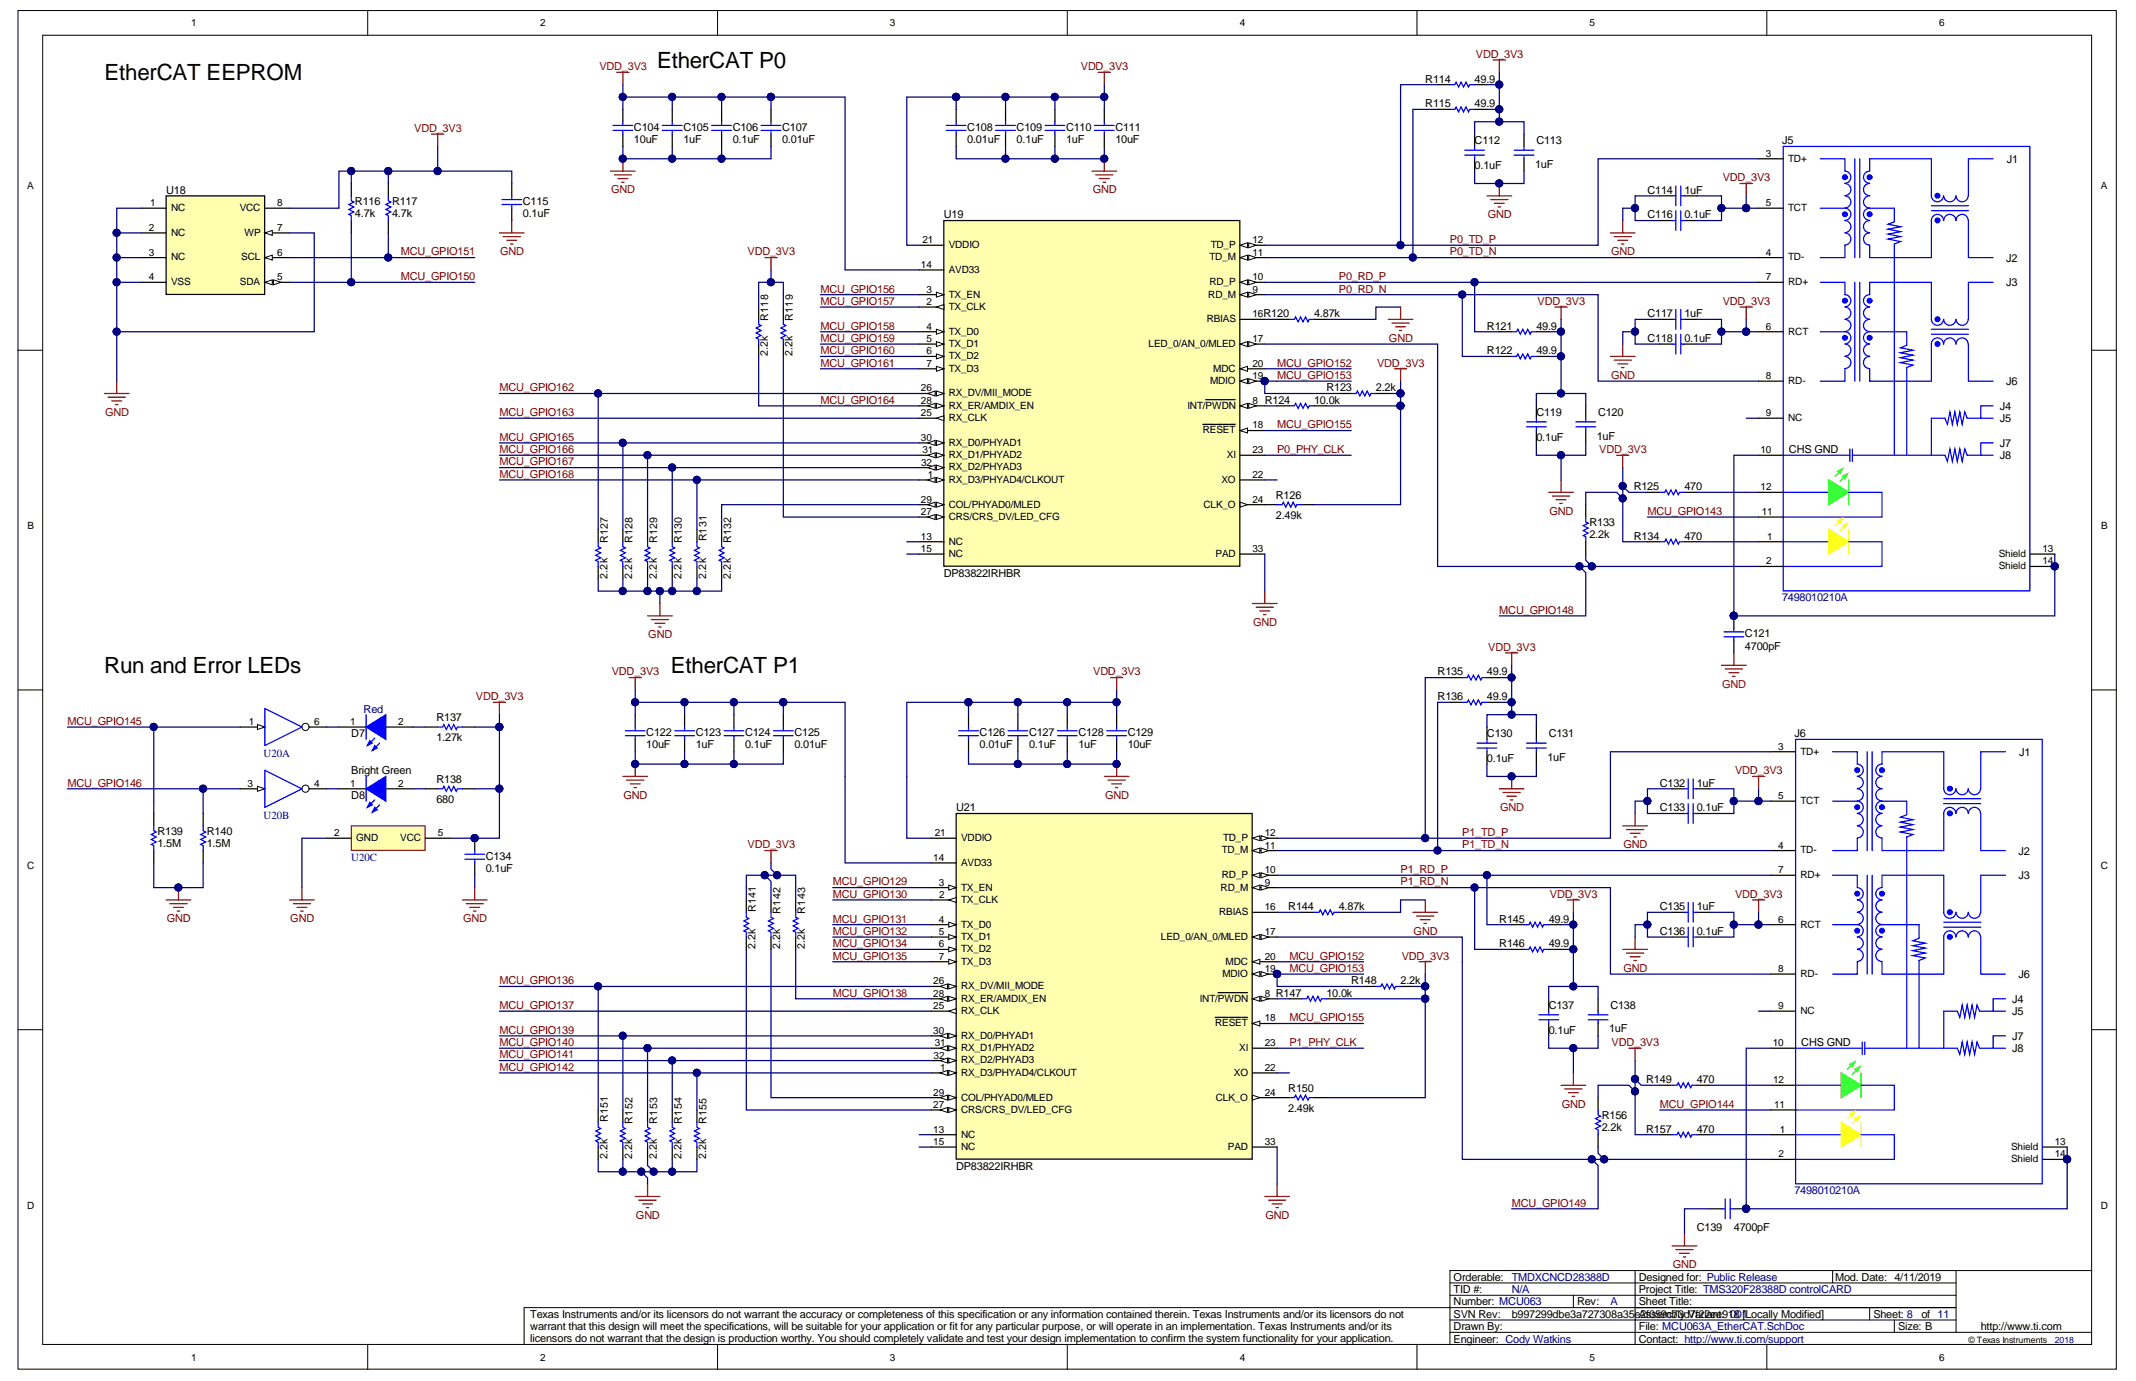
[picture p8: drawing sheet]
<svg xmlns="http://www.w3.org/2000/svg" width="432mm" height="279mm" viewBox="0 0 432 279" stroke-linecap="round" stroke-linejoin="round" font-family="sans-serif">
<defs><g id="words">
<g font-size="4.5">
<text x="21.1" y="16.2">EtherCAT EEPROM</text>
<text x="132.8" y="13.7">EtherCAT P0</text>
<text x="21.1" y="136">Run and Error LEDs</text>
<text x="135.6" y="136">EtherCAT P1</text>
</g>
<g font-size="2.2" fill="#800000">
<text x="298.4" y="11.7">VDD_3V3</text>
<text x="121.2" y="14.2">VDD_3V3</text>
<text x="218.5" y="14.2">VDD_3V3</text>
<text x="83.7" y="26.7">VDD_3V3</text>
<text x="123.6" y="39.1">GND</text>
<text x="220.9" y="39.1">GND</text>
<text x="348.3" y="36.6">VDD_3V3</text>
<text x="300.7" y="44.1">GND</text>
<text x="81" y="51.6">MCU_GPIO151</text>
<text x="101.1" y="51.6">GND</text>
<text x="151.1" y="51.6">VDD_3V3</text>
<text x="293.1" y="49.1">P0_TD_P</text>
<text x="293.1" y="51.6">P0_TD_N</text>
<text x="325.7" y="51.6">GND</text>
<text x="81" y="56.6">MCU_GPIO150</text>
<text x="165.8" y="59.1">MCU_GPIO156</text>
<text x="270.7" y="56.6">P0_RD_P</text>
<text x="270.7" y="59.1">P0_RD_N</text>
<text x="165.8" y="61.6">MCU_GPIO157</text>
<text x="310.8" y="61.6">VDD_3V3</text>
<text x="348.3" y="61.6">VDD_3V3</text>
<text x="165.8" y="66.6">MCU_GPIO158</text>
<text x="165.8" y="69.1">MCU_GPIO159</text>
<text x="165.8" y="71.6">MCU_GPIO160</text>
<text x="280.8" y="69">GND</text>
<text x="165.8" y="74.1">MCU_GPIO161</text>
<text x="258.2" y="76.6">MCU_GPIO153</text>
<text x="258.2" y="74.1">MCU_GPIO152</text>
<text x="278.4" y="74.1">VDD_3V3</text>
<text x="325.7" y="76.5">GND</text>
<text x="101" y="79.1">MCU_GPIO162</text>
<text x="165.8" y="81.6">MCU_GPIO164</text>
<text x="21.3" y="84">GND</text>
<text x="101" y="84.1">MCU_GPIO163</text>
<text x="101" y="89.1">MCU_GPIO165</text>
<text x="258.2" y="86.6">MCU_GPIO155</text>
<text x="101" y="91.6">MCU_GPIO166</text>
<text x="101" y="94.1">MCU_GPIO167</text>
<text x="258.2" y="91.6">P0_PHY_CLK</text>
<text x="323.3" y="91.6">VDD_3V3</text>
<text x="101" y="96.5">MCU_GPIO168</text>
<text x="313.2" y="104">GND</text>
<text x="333" y="104">MCU_GPIO143</text>
<text x="303.1" y="124">MCU_GPIO148</text>
<text x="131.1" y="128.9">GND</text>
<text x="253.3" y="126.5">GND</text>
<text x="300.8" y="131.5">VDD_3V3</text>
<text x="123.7" y="136.5">VDD_3V3</text>
<text x="221" y="136.5">VDD_3V3</text>
<text x="96.2" y="141.5">VDD_3V3</text>
<text x="348.2" y="138.9">GND</text>
<text x="13.6" y="146.5">MCU_GPIO145</text>
<text x="13.6" y="159">MCU_GPIO146</text>
<text x="126.1" y="161.4">GND</text>
<text x="223.4" y="161.4">GND</text>
<text x="350.8" y="156.5">VDD_3V3</text>
<text x="303.2" y="163.9">GND</text>
<text x="151.1" y="171.4">VDD_3V3</text>
<text x="295.6" y="168.9">P1_TD_P</text>
<text x="295.6" y="171.4">P1_TD_N</text>
<text x="328.2" y="171.4">GND</text>
<text x="168.3" y="178.9">MCU_GPIO129</text>
<text x="283.1" y="176.4">P1_RD_P</text>
<text x="283.1" y="178.9">P1_RD_N</text>
<text x="168.3" y="181.4">MCU_GPIO130</text>
<text x="313.3" y="181.4">VDD_3V3</text>
<text x="350.8" y="181.4">VDD_3V3</text>
<text x="33.7" y="186.4">GND</text>
<text x="58.7" y="186.4">GND</text>
<text x="93.6" y="186.4">GND</text>
<text x="168.3" y="186.4">MCU_GPIO131</text>
<text x="168.3" y="188.9">MCU_GPIO132</text>
<text x="168.3" y="191.4">MCU_GPIO134</text>
<text x="285.8" y="188.9">GND</text>
<text x="168.3" y="193.9">MCU_GPIO135</text>
<text x="260.7" y="196.4">MCU_GPIO153</text>
<text x="260.7" y="193.9">MCU_GPIO152</text>
<text x="283.4" y="193.9">VDD_3V3</text>
<text x="328.2" y="196.3">GND</text>
<text x="101" y="198.9">MCU_GPIO136</text>
<text x="101" y="203.9">MCU_GPIO137</text>
<text x="168.3" y="201.4">MCU_GPIO138</text>
<text x="101" y="208.9">MCU_GPIO139</text>
<text x="260.7" y="206.4">MCU_GPIO155</text>
<text x="101" y="211.4">MCU_GPIO140</text>
<text x="101" y="213.9">MCU_GPIO141</text>
<text x="260.7" y="211.4">P1_PHY_CLK</text>
<text x="325.8" y="211.4">VDD_3V3</text>
<text x="101" y="216.4">MCU_GPIO142</text>
<text x="315.7" y="223.8">GND</text>
<text x="335.5" y="223.8">MCU_GPIO144</text>
<text x="305.6" y="243.8">MCU_GPIO149</text>
<text x="128.6" y="246.3">GND</text>
<text x="255.8" y="246.3">GND</text>
<text x="338.2" y="256.2">GND</text>
</g>
<g font-size="2.2">
<text x="288.1" y="16.7">R114</text>
<text x="298.1" y="16.7">49.9</text>
<text x="288.1" y="21.7">R115</text>
<text x="298.1" y="21.7">49.9</text>
<text x="128.2" y="28.9">10uF</text>
<text x="128.2" y="26.4">C104</text>
<text x="138.1" y="28.9">1uF</text>
<text x="138.1" y="26.4">C105</text>
<text x="148.1" y="28.9">0.1uF</text>
<text x="148.1" y="26.4">C106</text>
<text x="158.1" y="28.9">0.01uF</text>
<text x="158.1" y="26.4">C107</text>
<text x="195.5" y="28.9">0.01uF</text>
<text x="195.5" y="26.4">C108</text>
<text x="205.5" y="28.9">0.1uF</text>
<text x="205.5" y="26.4">C109</text>
<text x="215.5" y="28.9">1uF</text>
<text x="215.5" y="26.4">C110</text>
<text x="225.5" y="28.9">10uF</text>
<text x="225.5" y="26.4">C111</text>
<text x="298.1" y="29.2">C112</text>
<text x="310.6" y="29.2">C113</text>
<text x="360.2" y="29.2">J5</text>
<text x="298.1" y="34.1">0.1uF</text>
<text x="310.3" y="33.9">1uF</text>
<text x="405.7" y="32.9">J1</text>
<text x="33.6" y="39.1">U18</text>
<text x="71.8" y="41.4">R116</text>
<text x="79.2" y="41.4">R117</text>
<text x="105.7" y="41.4">C115</text>
<text x="333" y="39.1">C114</text>
<text x="340.5" y="39.1">1uF</text>
<text x="71.8" y="43.9">4.7k</text>
<text x="79.2" y="43.9">4.7k</text>
<text x="105.7" y="43.9">0.1uF</text>
<text x="190.8" y="44.1">U19</text>
<text x="333" y="44.1">C116</text>
<text x="340.5" y="44.1">0.1uF</text>
<text x="405.5" y="52.9">J2</text>
<text x="405.5" y="57.9">J3</text>
<text x="265.7" y="64.1">4.87k</text>
<text x="333" y="64.1">C117</text>
<text x="340.5" y="64.1">1uF</text>
<text x="300.6" y="66.6">R121</text>
<text x="300.6" y="71.6">R122</text>
<text x="310.6" y="66.6">49.9</text>
<text x="310.6" y="71.6">49.9</text>
<text x="333" y="69.1">C118</text>
<text x="340.5" y="69.1">0.1uF</text>
<text x="405.5" y="77.8">J6</text>
<text x="265.7" y="81.6">10.0k</text>
<text x="268.2" y="79.1">R123</text>
<text x="278.1" y="79.1">2.2k</text>
<text x="404.3" y="82.8">J4</text>
<text x="310.6" y="89.1">0.1uF</text>
<text x="310.6" y="84.1">C119</text>
<text x="322.8" y="88.8">1uF</text>
<text x="323.1" y="84.1">C120</text>
<text x="404.3" y="85.3">J5</text>
<text x="361.6" y="91.6">CHS GND</text>
<text x="404.3" y="90.3">J7</text>
<text x="404.3" y="92.8">J8</text>
<text x="257.9" y="100.8">R126</text>
<text x="330.3" y="99">R125</text>
<text x="340.5" y="99">470</text>
<text x="257.9" y="104.8">2.49k</text>
<text x="321.3" y="106.3">R133</text>
<text x="321.3" y="108.8">2.2k</text>
<text x="330.3" y="109">R134</text>
<text x="340.5" y="109">470</text>
<text x="190.8" y="116.5">DP83822IRHBR</text>
<text x="352.8" y="131.2">4700pF</text>
<text x="352.8" y="128.7">C121</text>
<text x="290.6" y="136.5">R135</text>
<text x="300.6" y="136.5">49.9</text>
<text x="290.6" y="141.5">R136</text>
<text x="300.6" y="141.5">49.9</text>
<text x="71" y="149">D7</text>
<text x="88.2" y="149.7">1.27k</text>
<text x="88.2" y="145.7">R137</text>
<text x="130.7" y="148.7">C122</text>
<text x="140.6" y="148.7">C123</text>
<text x="150.6" y="148.7">C124</text>
<text x="160.6" y="148.7">C125</text>
<text x="198" y="148.7">C126</text>
<text x="208" y="148.7">C127</text>
<text x="218" y="148.7">C128</text>
<text x="228" y="148.7">C129</text>
<text x="300.6" y="149">C130</text>
<text x="313.1" y="149">C131</text>
<text x="362.7" y="149">J6</text>
<text x="130.7" y="151.2">10uF</text>
<text x="140.6" y="151.2">1uF</text>
<text x="150.6" y="151.2">0.1uF</text>
<text x="160.6" y="151.2">0.01uF</text>
<text x="198" y="151.2">0.01uF</text>
<text x="208" y="151.2">0.1uF</text>
<text x="218" y="151.2">1uF</text>
<text x="228" y="151.2">10uF</text>
<text x="300.6" y="154">0.1uF</text>
<text x="312.8" y="153.7">1uF</text>
<text x="408.2" y="152.7">J1</text>
<text x="71" y="156.5">Bright Green</text>
<text x="71" y="161.4">D8</text>
<text x="88.2" y="158.2">R138</text>
<text x="335.5" y="159">C132</text>
<text x="343" y="159">1uF</text>
<text x="88.2" y="162.2">680</text>
<text x="193.3" y="163.9">U21</text>
<text x="335.5" y="163.9">C133</text>
<text x="343" y="163.9">0.1uF</text>
<text x="31.8" y="171.2">1.5M</text>
<text x="31.8" y="168.7">R139</text>
<text x="41.8" y="171.2">1.5M</text>
<text x="41.8" y="168.7">R140</text>
<text x="98.2" y="173.7">C134</text>
<text x="408" y="172.7">J2</text>
<text x="98.2" y="176.2">0.1uF</text>
<text x="408" y="177.7">J3</text>
<text x="260.4" y="183.9">R144</text>
<text x="270.7" y="183.9">4.87k</text>
<text x="335.5" y="183.9">C135</text>
<text x="343" y="183.9">1uF</text>
<text x="303.1" y="186.4">R145</text>
<text x="303.1" y="191.4">R146</text>
<text x="313.1" y="186.4">49.9</text>
<text x="313.1" y="191.4">49.9</text>
<text x="335.5" y="188.9">C136</text>
<text x="343" y="188.9">0.1uF</text>
<text x="408" y="197.6">J6</text>
<text x="268.2" y="201.4">10.0k</text>
<text x="273.1" y="198.9">R148</text>
<text x="283.1" y="198.9">2.2k</text>
<text x="313.1" y="203.9">C137</text>
<text x="325.6" y="203.9">C138</text>
<text x="406.8" y="202.6">J4</text>
<text x="313.1" y="208.9">0.1uF</text>
<text x="325.3" y="208.6">1uF</text>
<text x="406.8" y="205.1">J5</text>
<text x="364.1" y="211.4">CHS GND</text>
<text x="406.8" y="210.1">J7</text>
<text x="406.8" y="212.6">J8</text>
<text x="260.4" y="220.6">R150</text>
<text x="332.8" y="218.9">R149</text>
<text x="343" y="218.9">470</text>
<text x="260.4" y="224.6">2.49k</text>
<text x="323.8" y="226.1">R156</text>
<text x="323.8" y="228.6">2.2k</text>
<text x="332.8" y="228.8">R157</text>
<text x="343" y="228.8">470</text>
<text x="193.3" y="236.3">DP83822IRHBR</text>
<text x="343" y="248.8">C139</text>
<text x="350.5" y="248.8">4700pF</text>
<text x="293.9" y="263.8">Number: MCU063</text>
<text x="293.9" y="261.3">TID #:</text>
<text x="293.9" y="258.8">Orderable:</text>
<text x="318.8" y="263.8">Rev:</text>
<text x="331.3" y="263.8">Sheet Title:</text>
<text x="331.3" y="261.3">Project Title: TMS320F28388D controlCARD</text>
<text x="331.3" y="258.8">Designed for: Public Release</text>
<text x="371" y="258.8">Mod. Date: 4/11/2019</text>
<text x="107.2" y="266.2">Texas Instruments and/or its licensors do not warrant the accuracy or completeness of this specification or any information contained therein. Texas Instruments and/or its licensors do not</text>
<text x="107.2" y="268.7">warrant that this design will meet the specifications, will be suitable for your application or fit for any particular purpose, or will operate in an implementation. Texas Instruments and/or its</text>
<text x="293.9" y="268.8">Drawn By:</text>
<text x="293.9" y="266.3">SVN Rev:</text>
<text x="305.6" y="266.3">b997299dbe3a727308a35eAssembly 7f22ee910801</text>
<text x="331.3" y="268.8">File: MCU063A_EtherCAT.SchDoc</text>
<text x="331.6" y="266.3">2f059c73dVariant:</text>
<text x="352.2" y="266.3">[Locally Modified]</text>
<text x="378.7" y="266.3">Sheet: 8</text>
<text x="383.7" y="268.8">Size: B</text>
<text x="388.4" y="266.3">of 11</text>
<text x="400.4" y="268.8">http://www.ti.com</text>
<text x="107.2" y="271.1">licensors do not warrant that the design is production worthy. You should completely validate and test your design implementation to confirm the system functionality for your application.</text>
<text x="293.9" y="271.3">Engineer: Cody Watkins</text>
<text x="331.3" y="271.3">Contact: http://www.ti.com/support</text>
</g>
<g font-size="2.2" fill="#000080">
<text x="360.2" y="121.5">7498010210A</text>
<text x="73.5" y="144">Red</text>
<text x="53.3" y="152.9">U20A</text>
<text x="53.3" y="165.4">U20B</text>
<text x="71" y="173.9">U20C</text>
<text x="362.7" y="241.3">7498010210A</text>
<text x="305.6" y="261.3">N/A</text>
<text x="305.6" y="258.8">TMDXCNCD28388D</text>
<text x="325.6" y="263.8">A</text>
</g>
<g font-size="2.1">
<text x="155.3" y="64.8" transform="rotate(-90 155.3 64.8)">R118</text>
<text x="160.3" y="64.8" transform="rotate(-90 160.3 64.8)">R119</text>
<text x="155.2" y="72" transform="rotate(-90 155.2 72)">2.2k</text>
<text x="160.2" y="72" transform="rotate(-90 160.2 72)">2.2k</text>
<text x="122.9" y="109.7" transform="rotate(-90 122.9 109.7)">R127</text>
<text x="127.9" y="109.7" transform="rotate(-90 127.9 109.7)">R128</text>
<text x="132.8" y="109.7" transform="rotate(-90 132.8 109.7)">R129</text>
<text x="137.8" y="109.7" transform="rotate(-90 137.8 109.7)">R130</text>
<text x="142.8" y="109.4" transform="rotate(-90 142.8 109.4)">R131</text>
<text x="147.8" y="109.7" transform="rotate(-90 147.8 109.7)">R132</text>
<text x="122.8" y="117" transform="rotate(-90 122.8 117)">2.2k</text>
<text x="127.8" y="117" transform="rotate(-90 127.8 117)">2.2k</text>
<text x="132.8" y="117" transform="rotate(-90 132.8 117)">2.2k</text>
<text x="137.8" y="117" transform="rotate(-90 137.8 117)">2.2k</text>
<text x="142.8" y="117" transform="rotate(-90 142.8 117)">2.2k</text>
<text x="147.7" y="117" transform="rotate(-90 147.7 117)">2.2k</text>
<text x="152.8" y="184.3" transform="rotate(-90 152.8 184.3)">R141</text>
<text x="157.8" y="184.6" transform="rotate(-90 157.8 184.6)">R142</text>
<text x="162.8" y="184.6" transform="rotate(-90 162.8 184.6)">R143</text>
<text x="152.7" y="191.8" transform="rotate(-90 152.7 191.8)">2.2k</text>
<text x="157.7" y="191.8" transform="rotate(-90 157.7 191.8)">2.2k</text>
<text x="162.7" y="191.8" transform="rotate(-90 162.7 191.8)">2.2k</text>
<text x="122.9" y="226.7" transform="rotate(-90 122.9 226.7)">R151</text>
<text x="127.9" y="227" transform="rotate(-90 127.9 227)">R152</text>
<text x="132.8" y="227" transform="rotate(-90 132.8 227)">R153</text>
<text x="137.8" y="227" transform="rotate(-90 137.8 227)">R154</text>
<text x="142.8" y="227.1" transform="rotate(-90 142.8 227.1)">R155</text>
<text x="122.8" y="234.3" transform="rotate(-90 122.8 234.3)">2.2k</text>
<text x="127.8" y="234.3" transform="rotate(-90 127.8 234.3)">2.2k</text>
<text x="132.8" y="234.3" transform="rotate(-90 132.8 234.3)">2.2k</text>
<text x="137.8" y="234.3" transform="rotate(-90 137.8 234.3)">2.2k</text>
<text x="142.8" y="234.3" transform="rotate(-90 142.8 234.3)">2.2k</text>
</g>
<g font-size="2">
<text x="38.6" y="5.3">1</text>
<text x="109.2" y="5.3">2</text>
<text x="179.9" y="5.3">3</text>
<text x="250.6" y="5.3">4</text>
<text x="321.3" y="5.3">5</text>
<text x="392" y="5.3">6</text>
<text x="357" y="31.7">3</text>
<text x="361.5" y="32.7">TD+</text>
<text x="5.5" y="38.3">A</text>
<text x="30.4" y="41.7">1</text>
<text x="56" y="41.7">8</text>
<text x="357" y="41.7">5</text>
<text x="424.7" y="38.3">A</text>
<text x="30.1" y="46.6">2</text>
<text x="34.6" y="42.7">NC</text>
<text x="34.6" y="47.6">NC</text>
<text x="48.5" y="42.7">VCC</text>
<text x="49.4" y="47.6">WP</text>
<text x="56" y="46.6">7</text>
<text x="361.5" y="42.7">TCT</text>
<text x="30.1" y="51.6">3</text>
<text x="34.6" y="52.6">NC</text>
<text x="48.8" y="52.6">SCL</text>
<text x="56" y="51.6">6</text>
<text x="186.5" y="49.1">21</text>
<text x="191.8" y="50.1">VDDIO</text>
<text x="244.5" y="52.6">TD_M</text>
<text x="244.7" y="50.1">TD_P</text>
<text x="253.2" y="51.6">11</text>
<text x="253.2" y="49.1">12</text>
<text x="357" y="51.6">4</text>
<text x="361.5" y="52.6">TD-</text>
<text x="30.1" y="56.6">4</text>
<text x="34.6" y="57.6">VSS</text>
<text x="48.5" y="57.6">SDA</text>
<text x="56" y="56.6">5</text>
<text x="186.2" y="54.1">14</text>
<text x="187.3" y="59.1">3</text>
<text x="191.8" y="55.1">AVD33</text>
<text x="244.5" y="57.6">RD_P</text>
<text x="253.2" y="59.1">9</text>
<text x="253.2" y="56.6">10</text>
<text x="357" y="56.6">7</text>
<text x="361.5" y="57.6">RD+</text>
<text x="187.3" y="61.6">2</text>
<text x="191.8" y="62.6">TX_CLK</text>
<text x="191.8" y="60.1">TX_EN</text>
<text x="244" y="65.1">RBIAS</text>
<text x="244.3" y="60.1">RD_M</text>
<text x="253.2" y="64.1">16R120</text>
<text x="187.3" y="66.6">4</text>
<text x="187.3" y="69.1">5</text>
<text x="187.3" y="71.6">6</text>
<text x="191.8" y="67.6">TX_D0</text>
<text x="191.8" y="70.1">TX_D1</text>
<text x="232.2" y="70.1">LED_0/AN_0/MLED</text>
<text x="253.2" y="69.1">17</text>
<text x="357" y="66.6">6</text>
<text x="361.5" y="67.6">RCT</text>
<text x="187.3" y="74.1">7</text>
<text x="191.8" y="72.6">TX_D2</text>
<text x="191.8" y="75.1">TX_D3</text>
<text x="244.6" y="77.6">MDIO</text>
<text x="245.3" y="75.1">MDC</text>
<text x="253.2" y="76.6">19</text>
<text x="253.2" y="74.1">20</text>
<text x="357" y="76.6">8</text>
<text x="361.5" y="77.6">RD-</text>
<text x="186.2" y="79.1">26</text>
<text x="186.2" y="81.6">28</text>
<text x="191.8" y="80.1">RX_DV/MII_MODE</text>
<text x="191.8" y="82.6">RX_ER/AMDIX_EN</text>
<text x="240.1" y="82.6">INT/PWDN</text>
<text x="253.2" y="81.6">8 R124</text>
<text x="186.2" y="84.1">25</text>
<text x="186.2" y="89.1">30</text>
<text x="191.8" y="85.1">RX_CLK</text>
<text x="243.2" y="87.6">RESET</text>
<text x="253.2" y="86.6">18</text>
<text x="357" y="84.1">9</text>
<text x="361.5" y="85.1">NC</text>
<text x="186.2" y="94.1">32</text>
<text x="186.5" y="91.6">31</text>
<text x="191.8" y="90.1">RX_D0/PHYAD1</text>
<text x="191.8" y="92.6">RX_D1/PHYAD2</text>
<text x="191.8" y="95.1">RX_D2/PHYAD3</text>
<text x="248" y="92.6">XI</text>
<text x="253.2" y="91.6">23</text>
<text x="355.9" y="91.6">10</text>
<text x="186.2" y="101.6">29</text>
<text x="187.6" y="96.6">1</text>
<text x="191.8" y="97.6">RX_D3/PHYAD4/CLKOUT</text>
<text x="246.9" y="97.6">XO</text>
<text x="253.2" y="96.6">22</text>
<text x="253.2" y="101.6">24</text>
<text x="355.9" y="99.1">12</text>
<text x="5.5" y="106.9">B</text>
<text x="186.2" y="104.1">27</text>
<text x="191.8" y="105.1">CRS/CRS_DV/LED_CFG</text>
<text x="191.8" y="102.6">COL/PHYAD0/MLED</text>
<text x="243.3" y="102.6">CLK_O</text>
<text x="356.2" y="104.1">11</text>
<text x="424.8" y="106.9">B</text>
<text x="186.2" y="109">13</text>
<text x="186.2" y="111.5">15</text>
<text x="191.8" y="110">NC</text>
<text x="191.8" y="112.5">NC</text>
<text x="245.7" y="112.5">PAD</text>
<text x="253.2" y="111.5">33</text>
<text x="357.3" y="109">1</text>
<text x="404.1" y="112.5">Shield</text>
<text x="412.9" y="111.5">13</text>
<text x="357" y="114">2</text>
<text x="404.1" y="115">Shield</text>
<text x="412.9" y="114">14</text>
<text x="50.3" y="146.5">1</text>
<text x="63.5" y="146.5">6</text>
<text x="70.8" y="146.5">1</text>
<text x="80.5" y="146.5">2</text>
<text x="359.5" y="151.5">3</text>
<text x="364" y="152.5">TD+</text>
<text x="50" y="159">3</text>
<text x="63.5" y="159">4</text>
<text x="70.8" y="159">1</text>
<text x="80.5" y="159">2</text>
<text x="359.5" y="161.5">5</text>
<text x="364" y="162.5">TCT</text>
<text x="67.5" y="169">2</text>
<text x="72" y="170">GND</text>
<text x="80.9" y="170">VCC</text>
<text x="88.5" y="169">5</text>
<text x="188.7" y="173.9">14</text>
<text x="189" y="169">21</text>
<text x="194.3" y="170">VDDIO</text>
<text x="247" y="172.4">TD_M</text>
<text x="247.2" y="170">TD_P</text>
<text x="255.7" y="171.5">11</text>
<text x="255.7" y="169">12</text>
<text x="359.5" y="171.5">4</text>
<text x="364" y="172.4">TD-</text>
<text x="5.5" y="175.6">C</text>
<text x="189.8" y="178.9">3</text>
<text x="194.3" y="179.9">TX_EN</text>
<text x="194.3" y="174.9">AVD33</text>
<text x="246.7" y="179.9">RD_M</text>
<text x="247" y="177.4">RD_P</text>
<text x="255.7" y="178.9">9</text>
<text x="255.7" y="176.4">10</text>
<text x="359.5" y="176.4">7</text>
<text x="364" y="177.4">RD+</text>
<text x="424.7" y="175.6">C</text>
<text x="189.8" y="181.4">2</text>
<text x="194.3" y="182.4">TX_CLK</text>
<text x="246.4" y="184.9">RBIAS</text>
<text x="255.7" y="183.9">16</text>
<text x="189.8" y="186.4">4</text>
<text x="189.8" y="188.9">5</text>
<text x="189.8" y="191.4">6</text>
<text x="194.3" y="187.4">TX_D0</text>
<text x="194.3" y="189.9">TX_D1</text>
<text x="234.7" y="189.9">LED_0/AN_0/MLED</text>
<text x="255.7" y="188.9">17</text>
<text x="359.5" y="186.4">6</text>
<text x="364" y="187.4">RCT</text>
<text x="189.8" y="193.9">7</text>
<text x="194.3" y="192.4">TX_D2</text>
<text x="194.3" y="194.9">TX_D3</text>
<text x="247.1" y="197.4">MDIO</text>
<text x="247.8" y="194.9">MDC</text>
<text x="255.7" y="196.4">19</text>
<text x="255.7" y="193.9">20</text>
<text x="359.5" y="196.4">8</text>
<text x="364" y="197.4">RD-</text>
<text x="188.7" y="203.9">25</text>
<text x="188.7" y="198.9">26</text>
<text x="188.7" y="201.4">28</text>
<text x="194.3" y="199.9">RX_DV/MII_MODE</text>
<text x="194.3" y="202.4">RX_ER/AMDIX_EN</text>
<text x="242.6" y="202.4">INT/PWDN</text>
<text x="255.7" y="201.4">8 R147</text>
<text x="359.5" y="203.9">9</text>
<text x="188.7" y="208.9">30</text>
<text x="194.3" y="204.9">RX_CLK</text>
<text x="194.3" y="209.9">RX_D0/PHYAD1</text>
<text x="245.6" y="207.4">RESET</text>
<text x="255.7" y="206.4">18</text>
<text x="364" y="204.9">NC</text>
<text x="188.7" y="213.9">32</text>
<text x="189" y="211.4">31</text>
<text x="194.3" y="212.4">RX_D1/PHYAD2</text>
<text x="194.3" y="214.9">RX_D2/PHYAD3</text>
<text x="250.5" y="212.4">XI</text>
<text x="255.7" y="211.4">23</text>
<text x="358.4" y="211.4">10</text>
<text x="188.7" y="221.4">29</text>
<text x="190.1" y="216.4">1</text>
<text x="194.3" y="217.4">RX_D3/PHYAD4/CLKOUT</text>
<text x="249.4" y="217.4">XO</text>
<text x="255.7" y="216.4">22</text>
<text x="255.7" y="221.4">24</text>
<text x="358.4" y="218.9">12</text>
<text x="188.7" y="223.9">27</text>
<text x="194.3" y="224.9">CRS/CRS_DV/LED_CFG</text>
<text x="194.3" y="222.4">COL/PHYAD0/MLED</text>
<text x="245.8" y="222.4">CLK_O</text>
<text x="358.7" y="223.9">11</text>
<text x="188.7" y="228.9">13</text>
<text x="188.7" y="231.4">15</text>
<text x="194.3" y="229.9">NC</text>
<text x="194.3" y="232.4">NC</text>
<text x="248.2" y="232.4">PAD</text>
<text x="255.7" y="231.4">33</text>
<text x="359.5" y="233.9">2</text>
<text x="359.8" y="228.9">1</text>
<text x="406.6" y="232.4">Shield</text>
<text x="415.4" y="231.4">13</text>
<text x="415.4" y="233.9">14</text>
<text x="406.6" y="234.9">Shield</text>
<text x="5.5" y="244.2">D</text>
<text x="424.7" y="244.2">D</text>
<text x="38.6" y="274.9">1</text>
<text x="109.2" y="274.9">2</text>
<text x="179.9" y="274.9">3</text>
<text x="250.6" y="274.9">4</text>
<text x="321.3" y="274.9">5</text>
<text x="392" y="274.9">6</text>
</g>
<text font-size="1.8" x="397.9" y="271.3">© Texas Instruments</text>
<text font-size="1.8" fill="#000080" x="415.4" y="271.3">2018</text>
</g></defs>
<g fill="#fff" stroke="#000" stroke-width=".2">
<path d="M3.6 2.1h424.2v274.6h-424.2z"/>
<path d="M8.6 7.1h414.2v264.6h-414.2z"/>
</g>
<g fill="none" stroke="#000" stroke-width=".2">
<path d="M74.3 2.1v5M145.1 2.1v5M215.8 2.1v5M286.4 2.1v5M357.2 2.1v5M3.6 70.8h5M422.9 70.8h5M3.6 139.4h5M422.9 139.4h5M3.6 208.1h5M422.9 208.1h5M293.1 259.2h102.3"/>
<path d="M330.5 256.7h-37.4v15M370.5 256.7v2.5M395.4 256.7v12.5M422.9 256.7h-92.4v15M74.3 271.7v5M145.1 271.7v5M215.8 271.7v5M286.4 271.7v5M293.1 269.2h129.8M293.1 266.7h102.3M293.1 261.7h102.3M318.1 261.7v2.5"/>
<path d="M357.2 271.7v5M378 264.2v2.5M382.9 266.7v2.5M395.4 264.2h-289.4v7.5"/>
</g>
<path d="M190.8 44.6h59.8v69.8h-59.8z" fill="#ffffb0" stroke="#000" stroke-width=".25"/>
<path d="M185.8 97h5" fill="none" stroke="#000" stroke-width=".25"/>
<path d="M189.3 96.5l1.5 .5-1.5 .5z" fill="#fff"/>
<path d="M189.3 96.5l1.5 .5-1.5 .5z" fill="none" stroke="#000" stroke-width=".2"/>
<path d="M187.6 97l1.5-.5v1z" fill="#fff"/>
<path d="M187.6 97l1.5-.5v1z" fill="none" stroke="#000" stroke-width=".2"/>
<path d="M185.8 62h5" fill="none" stroke="#000" stroke-width=".25"/>
<path d="M189.3 62l1.5-.5v1z" fill="#fff"/>
<path d="M189.3 62l1.5-.5v1z" fill="none" stroke="#000" stroke-width=".2"/>
<path d="M185.8 59.5h5" fill="none" stroke="#000" stroke-width=".25"/>
<path d="M189.3 59l1.5 .5-1.5 .5z" fill="#fff"/>
<path d="M189.3 59l1.5 .5-1.5 .5z" fill="none" stroke="#000" stroke-width=".2"/>
<path d="M185.8 67h5" fill="none" stroke="#000" stroke-width=".25"/>
<path d="M189.3 66.5l1.5 .5-1.5 .5z" fill="#fff"/>
<path d="M189.3 66.5l1.5 .5-1.5 .5z" fill="none" stroke="#000" stroke-width=".2"/>
<path d="M185.8 69.5h5" fill="none" stroke="#000" stroke-width=".25"/>
<path d="M189.3 69l1.5 .5-1.5 .5z" fill="#fff"/>
<path d="M189.3 69l1.5 .5-1.5 .5z" fill="none" stroke="#000" stroke-width=".2"/>
<path d="M185.8 72h5" fill="none" stroke="#000" stroke-width=".25"/>
<path d="M189.3 71.5l1.5 .5-1.5 .5z" fill="#fff"/>
<path d="M189.3 71.5l1.5 .5-1.5 .5z" fill="none" stroke="#000" stroke-width=".2"/>
<path d="M185.8 74.5h5" fill="none" stroke="#000" stroke-width=".25"/>
<path d="M189.3 74l1.5 .5-1.5 .5z" fill="#fff"/>
<path d="M189.3 74l1.5 .5-1.5 .5z" fill="none" stroke="#000" stroke-width=".2"/>
<path d="M250.7 82h5" fill="none" stroke="#000" stroke-width=".25"/>
<path d="M250.7 82l1.5-.5v1z" fill="#fff"/>
<path d="M250.7 82l1.5-.5v1z" fill="none" stroke="#000" stroke-width=".2"/>
<path d="M252.4 81.5l1.5 .5-1.5 .5z" fill="#fff"/>
<path d="M252.4 81.5l1.5 .5-1.5 .5z" fill="none" stroke="#000" stroke-width=".2"/>
<path d="M250.7 59.5h5M243.7 80.8h1.2M245 80.8h3.3M248.4 80.8h1.3" fill="none" stroke="#000" stroke-width=".25"/>
<path d="M250.7 59.5l1.5-.5v1z" fill="#fff"/>
<path d="M250.7 59.5l1.5-.5v1z" fill="none" stroke="#000" stroke-width=".2"/>
<path d="M252.4 59l1.5 .5-1.5 .5z" fill="#fff"/>
<path d="M252.4 59l1.5 .5-1.5 .5z" fill="none" stroke="#000" stroke-width=".2"/>
<path d="M250.7 57h5" fill="none" stroke="#000" stroke-width=".25"/>
<path d="M250.7 57l1.5-.5v1z" fill="#fff"/>
<path d="M250.7 57l1.5-.5v1z" fill="none" stroke="#000" stroke-width=".2"/>
<path d="M252.4 56.5l1.5 .5-1.5 .5z" fill="#fff"/>
<path d="M252.4 56.5l1.5 .5-1.5 .5z" fill="none" stroke="#000" stroke-width=".2"/>
<path d="M250.7 52.1h5" fill="none" stroke="#000" stroke-width=".25"/>
<path d="M250.7 52.1l1.5-.5v1z" fill="#fff"/>
<path d="M250.7 52.1l1.5-.5v1z" fill="none" stroke="#000" stroke-width=".2"/>
<path d="M252.4 51.6l1.5 .5-1.5 .5z" fill="#fff"/>
<path d="M252.4 51.6l1.5 .5-1.5 .5z" fill="none" stroke="#000" stroke-width=".2"/>
<path d="M250.7 49.6h5" fill="none" stroke="#000" stroke-width=".25"/>
<path d="M250.7 49.6l1.5-.5v1z" fill="#fff"/>
<path d="M250.7 49.6l1.5-.5v1z" fill="none" stroke="#000" stroke-width=".2"/>
<path d="M252.4 49.1l1.5 .5-1.5 .5z" fill="#fff"/>
<path d="M252.4 49.1l1.5 .5-1.5 .5z" fill="none" stroke="#000" stroke-width=".2"/>
<path d="M185.8 54.6h5M250.7 64.5h5M250.7 69.5h5M185.8 109.5h5M185.8 112h5" fill="none" stroke="#000" stroke-width=".25"/>
<path d="M250.7 69.5l1.5-.5v1z" fill="#fff"/>
<path d="M250.7 69.5l1.5-.5v1z" fill="none" stroke="#000" stroke-width=".2"/>
<path d="M252.4 69l1.5 .5-1.5 .5z" fill="#fff"/>
<path d="M252.4 69l1.5 .5-1.5 .5z" fill="none" stroke="#000" stroke-width=".2"/>
<path d="M250.7 87h5" fill="none" stroke="#000" stroke-width=".25"/>
<path d="M250.7 87l1.5-.5v1z" fill="#fff"/>
<path d="M250.7 87l1.5-.5v1z" fill="none" stroke="#000" stroke-width=".2"/>
<path d="M250.7 77h5M243.2 85.8h1.3M244.6 85.8h1.1M245.9 85.8h1.2M247.2 85.8h1.2M248.5 85.8h1.2" fill="none" stroke="#000" stroke-width=".25"/>
<path d="M250.7 77l1.5-.5v1z" fill="#fff"/>
<path d="M250.7 77l1.5-.5v1z" fill="none" stroke="#000" stroke-width=".2"/>
<path d="M252.4 76.5l1.5 .5-1.5 .5z" fill="#fff"/>
<path d="M252.4 76.5l1.5 .5-1.5 .5z" fill="none" stroke="#000" stroke-width=".2"/>
<circle cx="255.7" cy="77" r=".72" fill="#000080" stroke="#000080" stroke-width=".2"/>
<path d="M250.7 74.5h5" fill="none" stroke="#000" stroke-width=".25"/>
<path d="M250.7 74.5l1.5-.5v1z" fill="#fff"/>
<path d="M250.7 74.5l1.5-.5v1z" fill="none" stroke="#000" stroke-width=".2"/>
<path d="M185.8 49.6h5M250.7 97h5M250.7 92h5M250.7 102h5" fill="none" stroke="#000" stroke-width=".25"/>
<path d="M250.7 101.5l1.5 .5-1.5 .5z" fill="#fff"/>
<path d="M250.7 101.5l1.5 .5-1.5 .5z" fill="none" stroke="#000" stroke-width=".2"/>
<path d="M185.8 84.5h5" fill="none" stroke="#000" stroke-width=".25"/>
<path d="M189.3 84.5l1.5-.5v1z" fill="#fff"/>
<path d="M189.3 84.5l1.5-.5v1z" fill="none" stroke="#000" stroke-width=".2"/>
<path d="M185.8 79.5h5" fill="none" stroke="#000" stroke-width=".25"/>
<path d="M189.3 79l1.5 .5-1.5 .5z" fill="#fff"/>
<path d="M189.3 79l1.5 .5-1.5 .5z" fill="none" stroke="#000" stroke-width=".2"/>
<path d="M187.6 79.5l1.5-.5v1z" fill="#fff"/>
<path d="M187.6 79.5l1.5-.5v1z" fill="none" stroke="#000" stroke-width=".2"/>
<path d="M185.8 104.5h5" fill="none" stroke="#000" stroke-width=".25"/>
<path d="M189.3 104l1.5 .5-1.5 .5z" fill="#fff"/>
<path d="M189.3 104l1.5 .5-1.5 .5z" fill="none" stroke="#000" stroke-width=".2"/>
<path d="M187.6 104.5l1.5-.5v1z" fill="#fff"/>
<path d="M187.6 104.5l1.5-.5v1z" fill="none" stroke="#000" stroke-width=".2"/>
<path d="M185.8 82h5" fill="none" stroke="#000" stroke-width=".25"/>
<path d="M189.3 81.5l1.5 .5-1.5 .5z" fill="#fff"/>
<path d="M189.3 81.5l1.5 .5-1.5 .5z" fill="none" stroke="#000" stroke-width=".2"/>
<path d="M187.6 82l1.5-.5v1z" fill="#fff"/>
<path d="M187.6 82l1.5-.5v1z" fill="none" stroke="#000" stroke-width=".2"/>
<path d="M185.8 102h5" fill="none" stroke="#000" stroke-width=".25"/>
<path d="M189.3 101.5l1.5 .5-1.5 .5z" fill="#fff"/>
<path d="M189.3 101.5l1.5 .5-1.5 .5z" fill="none" stroke="#000" stroke-width=".2"/>
<path d="M187.6 102l1.5-.5v1z" fill="#fff"/>
<path d="M187.6 102l1.5-.5v1z" fill="none" stroke="#000" stroke-width=".2"/>
<path d="M185.8 89.5h5" fill="none" stroke="#000" stroke-width=".25"/>
<path d="M189.3 89l1.5 .5-1.5 .5z" fill="#fff"/>
<path d="M189.3 89l1.5 .5-1.5 .5z" fill="none" stroke="#000" stroke-width=".2"/>
<path d="M187.6 89.5l1.5-.5v1z" fill="#fff"/>
<path d="M187.6 89.5l1.5-.5v1z" fill="none" stroke="#000" stroke-width=".2"/>
<path d="M185.8 92h5" fill="none" stroke="#000" stroke-width=".25"/>
<path d="M189.3 91.5l1.5 .5-1.5 .5z" fill="#fff"/>
<path d="M189.3 91.5l1.5 .5-1.5 .5z" fill="none" stroke="#000" stroke-width=".2"/>
<path d="M187.6 92l1.5-.5v1z" fill="#fff"/>
<path d="M187.6 92l1.5-.5v1z" fill="none" stroke="#000" stroke-width=".2"/>
<path d="M185.8 94.5h5" fill="none" stroke="#000" stroke-width=".25"/>
<path d="M189.3 94l1.5 .5-1.5 .5z" fill="#fff"/>
<path d="M189.3 94l1.5 .5-1.5 .5z" fill="none" stroke="#000" stroke-width=".2"/>
<path d="M187.6 94.5l1.5-.5v1z" fill="#fff"/>
<path d="M187.6 94.5l1.5-.5v1z" fill="none" stroke="#000" stroke-width=".2"/>
<g fill="none" stroke="#000" stroke-width=".25">
<path d="M298.1 27.1v2.5M298.1 32.1v2.5M258.2 64.5h2.5M265.7 64.5h2.5M258.2 82h2.5M265.7 82h2.5M310.6 82v2.5M310.6 87v2.5M333 99.5h2.5M340.5 99.5h2.5M250.7 112h5M320.6 102v2.5"/>
<path d="M320.6 109.5v2.5M333 109.5h2.5M340.5 109.5h2.5M350.5 124.4v2.5M350.5 129.4v2.5"/>
</g>
<g fill="#000080" stroke="#000080" stroke-width=".2">
<circle cx="255.7" cy="77" r=".72"/>
<circle cx="303.1" cy="37.1" r=".72"/>
<circle cx="350.5" cy="124.4" r=".72"/>
</g>
<g fill="none" stroke="#00f" stroke-width=".25">
<path d="M296.1 30.3h4M296.1 31.3h4M298.1 29.6v.7M298.1 31.3v.8M260.7 64.5h1l.2-.5 .5 1 .5-1 .5 1 .5-1 .5 1 .3-.5h1M260.7 82h1l.2-.5 .5 1 .5-1 .5 1 .5-1 .5 1 .3-.5h1M308.6 85.3h4M308.6 86.3h4M310.6 84.5v.8M310.6 86.3v.7M335.5 99.5h1l.3-.5 .5 1 .5-1 .5 1 .5-1 .5 1 .2-.5h1M320.6 104.5v1l.5 .2-1 .5 1 .5-1 .5 1 .5-1 .5 .5 .3v1"/>
<path d="M335.5 109.5h1l.3-.5 .5 1 .5-1 .5 1 .5-1 .5 1 .2-.5h1M348.5 128.7h4M348.5 127.7h4M350.5 126.9v.8M350.5 128.7v.7"/>
</g>
<g fill="none" stroke="#800000" stroke-width=".25">
<path d="M301.8 12.1h2.5M303.1 12.1v2.5M300.6 39.6h5M303.1 37.1v2.5M301.3 40.3h3.5M302.1 41.1h2M302.8 41.8h.5M280.6 64.5h5M281.4 65.3h3.5M282.1 66h2M282.9 66.8h.5M283.1 62v2.5"/>
<path d="M314.3 62h2.5M315.6 62v2.5M313.1 99.5h5M315.6 97v2.5M326.8 92h2.5M328 92v2.5M255.7 119.4v2.5M313.8 100.2h3.5M314.6 101h2M315.3 101.7h.5M253.2 121.9h5M253.9 122.7h3.5"/>
<path d="M254.7 123.4h2M255.4 124.2h.5M348 134.4h5M348.8 135.2h3.5M349.5 135.9h2M350.3 136.7h.5M350.5 131.9v2.5"/>
</g>
<path d="M193.3 164.4h59.8v69.8h-59.8z" fill="#ffffb0" stroke="#000" stroke-width=".25"/>
<path d="M188.3 216.8h5" fill="none" stroke="#000" stroke-width=".25"/>
<path d="M191.8 216.3l1.5 .5-1.5 .5z" fill="#fff"/>
<path d="M191.8 216.3l1.5 .5-1.5 .5z" fill="none" stroke="#000" stroke-width=".2"/>
<path d="M190 216.8l1.5-.5v1z" fill="#fff"/>
<path d="M190 216.8l1.5-.5v1z" fill="none" stroke="#000" stroke-width=".2"/>
<path d="M188.3 181.9h5" fill="none" stroke="#000" stroke-width=".25"/>
<path d="M191.8 181.9l1.5-.5v1z" fill="#fff"/>
<path d="M191.8 181.9l1.5-.5v1z" fill="none" stroke="#000" stroke-width=".2"/>
<path d="M188.3 179.4h5" fill="none" stroke="#000" stroke-width=".25"/>
<path d="M191.8 178.9l1.5 .5-1.5 .5z" fill="#fff"/>
<path d="M191.8 178.9l1.5 .5-1.5 .5z" fill="none" stroke="#000" stroke-width=".2"/>
<path d="M188.3 186.8h5" fill="none" stroke="#000" stroke-width=".25"/>
<path d="M191.8 186.3l1.5 .5-1.5 .5z" fill="#fff"/>
<path d="M191.8 186.3l1.5 .5-1.5 .5z" fill="none" stroke="#000" stroke-width=".2"/>
<path d="M188.3 189.3h5" fill="none" stroke="#000" stroke-width=".25"/>
<path d="M191.8 188.8l1.5 .5-1.5 .5z" fill="#fff"/>
<path d="M191.8 188.8l1.5 .5-1.5 .5z" fill="none" stroke="#000" stroke-width=".2"/>
<path d="M188.3 191.8h5" fill="none" stroke="#000" stroke-width=".25"/>
<path d="M191.8 191.3l1.5 .5-1.5 .5z" fill="#fff"/>
<path d="M191.8 191.3l1.5 .5-1.5 .5z" fill="none" stroke="#000" stroke-width=".2"/>
<path d="M188.3 194.3h5" fill="none" stroke="#000" stroke-width=".25"/>
<path d="M191.8 193.8l1.5 .5-1.5 .5z" fill="#fff"/>
<path d="M191.8 193.8l1.5 .5-1.5 .5z" fill="none" stroke="#000" stroke-width=".2"/>
<path d="M253.2 201.8h5" fill="none" stroke="#000" stroke-width=".25"/>
<path d="M253.2 201.8l1.5-.5v1z" fill="#fff"/>
<path d="M253.2 201.8l1.5-.5v1z" fill="none" stroke="#000" stroke-width=".2"/>
<path d="M254.9 201.3l1.5 .5-1.5 .5z" fill="#fff"/>
<path d="M254.9 201.3l1.5 .5-1.5 .5z" fill="none" stroke="#000" stroke-width=".2"/>
<path d="M253.2 179.4h5M246.2 200.6h1.2M247.5 200.6h3.3M250.9 200.6h1.3" fill="none" stroke="#000" stroke-width=".25"/>
<path d="M253.2 179.4l1.5-.5v1z" fill="#fff"/>
<path d="M253.2 179.4l1.5-.5v1z" fill="none" stroke="#000" stroke-width=".2"/>
<path d="M254.9 178.9l1.5 .5-1.5 .5z" fill="#fff"/>
<path d="M254.9 178.9l1.5 .5-1.5 .5z" fill="none" stroke="#000" stroke-width=".2"/>
<path d="M253.2 176.9h5" fill="none" stroke="#000" stroke-width=".25"/>
<path d="M253.2 176.9l1.5-.5v1z" fill="#fff"/>
<path d="M253.2 176.9l1.5-.5v1z" fill="none" stroke="#000" stroke-width=".2"/>
<path d="M254.9 176.4l1.5 .5-1.5 .5z" fill="#fff"/>
<path d="M254.9 176.4l1.5 .5-1.5 .5z" fill="none" stroke="#000" stroke-width=".2"/>
<path d="M253.2 171.9h5" fill="none" stroke="#000" stroke-width=".25"/>
<path d="M253.2 171.9l1.5-.5v1z" fill="#fff"/>
<path d="M253.2 171.9l1.5-.5v1z" fill="none" stroke="#000" stroke-width=".2"/>
<path d="M254.9 171.4l1.5 .5-1.5 .5z" fill="#fff"/>
<path d="M254.9 171.4l1.5 .5-1.5 .5z" fill="none" stroke="#000" stroke-width=".2"/>
<path d="M253.2 169.4h5" fill="none" stroke="#000" stroke-width=".25"/>
<path d="M253.2 169.4l1.5-.5v1z" fill="#fff"/>
<path d="M253.2 169.4l1.5-.5v1z" fill="none" stroke="#000" stroke-width=".2"/>
<path d="M254.9 168.9l1.5 .5-1.5 .5z" fill="#fff"/>
<path d="M254.9 168.9l1.5 .5-1.5 .5z" fill="none" stroke="#000" stroke-width=".2"/>
<path d="M188.3 174.4h5M253.2 184.3h5M253.2 189.3h5M188.3 229.3h5M188.3 231.8h5" fill="none" stroke="#000" stroke-width=".25"/>
<path d="M253.2 189.3l1.5-.5v1z" fill="#fff"/>
<path d="M253.2 189.3l1.5-.5v1z" fill="none" stroke="#000" stroke-width=".2"/>
<path d="M254.9 188.8l1.5 .5-1.5 .5z" fill="#fff"/>
<path d="M254.9 188.8l1.5 .5-1.5 .5z" fill="none" stroke="#000" stroke-width=".2"/>
<path d="M253.2 206.8h5" fill="none" stroke="#000" stroke-width=".25"/>
<path d="M253.2 206.8l1.5-.5v1z" fill="#fff"/>
<path d="M253.2 206.8l1.5-.5v1z" fill="none" stroke="#000" stroke-width=".2"/>
<path d="M253.2 196.8h5M245.6 205.6h1.4M247.1 205.6h1.1M248.4 205.6h1.2M249.7 205.6h1.2M251 205.6h1.2" fill="none" stroke="#000" stroke-width=".25"/>
<path d="M253.2 196.8l1.5-.5v1z" fill="#fff"/>
<path d="M253.2 196.8l1.5-.5v1z" fill="none" stroke="#000" stroke-width=".2"/>
<path d="M254.9 196.3l1.5 .5-1.5 .5z" fill="#fff"/>
<path d="M254.9 196.3l1.5 .5-1.5 .5z" fill="none" stroke="#000" stroke-width=".2"/>
<circle cx="258.2" cy="196.8" r=".72" fill="#000080" stroke="#000080" stroke-width=".2"/>
<path d="M253.2 194.3h5" fill="none" stroke="#000" stroke-width=".25"/>
<path d="M253.2 194.3l1.5-.5v1z" fill="#fff"/>
<path d="M253.2 194.3l1.5-.5v1z" fill="none" stroke="#000" stroke-width=".2"/>
<path d="M188.3 169.4h5M253.2 216.8h5M253.2 211.8h5M253.2 221.8h5" fill="none" stroke="#000" stroke-width=".25"/>
<path d="M253.2 221.3l1.5 .5-1.5 .5z" fill="#fff"/>
<path d="M253.2 221.3l1.5 .5-1.5 .5z" fill="none" stroke="#000" stroke-width=".2"/>
<path d="M188.3 204.3h5" fill="none" stroke="#000" stroke-width=".25"/>
<path d="M191.8 204.3l1.5-.5v1z" fill="#fff"/>
<path d="M191.8 204.3l1.5-.5v1z" fill="none" stroke="#000" stroke-width=".2"/>
<path d="M188.3 199.3h5" fill="none" stroke="#000" stroke-width=".25"/>
<path d="M191.8 198.8l1.5 .5-1.5 .5z" fill="#fff"/>
<path d="M191.8 198.8l1.5 .5-1.5 .5z" fill="none" stroke="#000" stroke-width=".2"/>
<path d="M190 199.3l1.5-.5v1z" fill="#fff"/>
<path d="M190 199.3l1.5-.5v1z" fill="none" stroke="#000" stroke-width=".2"/>
<path d="M188.3 224.3h5" fill="none" stroke="#000" stroke-width=".25"/>
<path d="M191.8 223.8l1.5 .5-1.5 .5z" fill="#fff"/>
<path d="M191.8 223.8l1.5 .5-1.5 .5z" fill="none" stroke="#000" stroke-width=".2"/>
<path d="M190 224.3l1.5-.5v1z" fill="#fff"/>
<path d="M190 224.3l1.5-.5v1z" fill="none" stroke="#000" stroke-width=".2"/>
<path d="M188.3 201.8h5" fill="none" stroke="#000" stroke-width=".25"/>
<path d="M191.8 201.3l1.5 .5-1.5 .5z" fill="#fff"/>
<path d="M191.8 201.3l1.5 .5-1.5 .5z" fill="none" stroke="#000" stroke-width=".2"/>
<path d="M190 201.8l1.5-.5v1z" fill="#fff"/>
<path d="M190 201.8l1.5-.5v1z" fill="none" stroke="#000" stroke-width=".2"/>
<path d="M188.3 221.8h5" fill="none" stroke="#000" stroke-width=".25"/>
<path d="M191.8 221.3l1.5 .5-1.5 .5z" fill="#fff"/>
<path d="M191.8 221.3l1.5 .5-1.5 .5z" fill="none" stroke="#000" stroke-width=".2"/>
<path d="M190 221.8l1.5-.5v1z" fill="#fff"/>
<path d="M190 221.8l1.5-.5v1z" fill="none" stroke="#000" stroke-width=".2"/>
<path d="M188.3 209.3h5" fill="none" stroke="#000" stroke-width=".25"/>
<path d="M191.8 208.8l1.5 .5-1.5 .5z" fill="#fff"/>
<path d="M191.8 208.8l1.5 .5-1.5 .5z" fill="none" stroke="#000" stroke-width=".2"/>
<path d="M190 209.3l1.5-.5v1z" fill="#fff"/>
<path d="M190 209.3l1.5-.5v1z" fill="none" stroke="#000" stroke-width=".2"/>
<path d="M188.3 211.8h5" fill="none" stroke="#000" stroke-width=".25"/>
<path d="M191.8 211.3l1.5 .5-1.5 .5z" fill="#fff"/>
<path d="M191.8 211.3l1.5 .5-1.5 .5z" fill="none" stroke="#000" stroke-width=".2"/>
<path d="M190 211.8l1.5-.5v1z" fill="#fff"/>
<path d="M190 211.8l1.5-.5v1z" fill="none" stroke="#000" stroke-width=".2"/>
<path d="M188.3 214.3h5" fill="none" stroke="#000" stroke-width=".25"/>
<path d="M191.8 213.8l1.5 .5-1.5 .5z" fill="#fff"/>
<path d="M191.8 213.8l1.5 .5-1.5 .5z" fill="none" stroke="#000" stroke-width=".2"/>
<path d="M190 214.3l1.5-.5v1z" fill="#fff"/>
<path d="M190 214.3l1.5-.5v1z" fill="none" stroke="#000" stroke-width=".2"/>
<g fill="none" stroke="#000" stroke-width=".25">
<path d="M68.5 146.9h5.5M78 146.9h5.5M300.6 146.9v2.5M300.6 151.9v2.5M263.2 184.3h2.5M270.7 184.3h2.4M260.7 201.8h2.5M268.2 201.8h2.5M313.1 201.8v2.5M313.1 206.8v2.5M335.5 219.3h2.5M343 219.3h2.5"/>
<path d="M253.2 231.8h5M323.1 221.8v2.5M323.1 229.3v2.5M335.5 229.3h2.5M343 229.3h2.5M345.5 244.3h2.5M350.5 244.3h2.5"/>
</g>
<g fill="#000080" stroke="#000080" stroke-width=".2">
<circle cx="258.2" cy="196.8" r=".72"/>
<circle cx="305.6" cy="156.9" r=".72"/>
<circle cx="353" cy="244.2" r=".72"/>
</g>
<g fill="none" stroke="#00f" stroke-width=".25">
<path d="M75.8 149.2l-1.5 1.5M76.8 150.2l-1.5 1.4M298.6 150.2h4M298.6 151.1h4M300.6 149.4v.8M300.6 151.1v.8M265.7 184.3h1l.2-.5 .5 1 .5-1 .5 1 .5-1 .5 1 .3-.5h1M263.2 201.8h1l.2-.5 .5 1 .5-1 .5 1 .5-1 .5 1 .3-.5h1M311.1 205.1h4M311.1 206.1h4M313.1 204.3v.8M313.1 206.1v.7"/>
<path d="M338 219.3h1l.3-.5 .5 1 .5-1 .5 1 .5-1 .5 1 .2-.5h1M323.1 224.3v1l.5 .2-1 .5 1 .5-1 .5 1 .5-1 .5 .5 .3v1M338 229.3h1l.3-.5 .5 1 .5-1 .5 1 .5-1 .5 1 .2-.5h1M348 244.3h.8M348.8 242.3v4M349.8 244.3h.7M349.8 242.3v4"/>
</g>
<g fill="none" stroke="#800000" stroke-width=".25">
<path d="M87.2 27.1h2.5M88.5 27.1v2.5M101 47.1h5M101.7 47.8h3.5M102.5 48.6h2M103.2 49.3h.5M103.5 44.6v2.5M154.6 52.1h2.5M155.9 52.1v2.5M21.1 79.5h5M23.6 77v2.5M21.9 80.3h3.4"/>
<path d="M22.6 81h2M23.4 81.8h.4M130.9 124.4h5M131.7 125.2h3.4M132.4 125.9h2M133.2 126.7h.5M133.4 121.9v2.5M304.3 131.9h2.5M305.6 131.9v2.5M303.1 159.4h5M305.6 156.9v2.5M154.6 171.9h2.5"/>
<path d="M155.9 171.9v2.5M303.8 160.1h3.5M304.6 160.9h2M305.3 161.6h.5M285.6 184.3h5M286.4 185.1h3.5M287.1 185.8h2M287.9 186.6h.5M288.1 181.9v2.4M316.8 181.9h2.5M318.1 181.9v2.4M315.6 219.3h5"/>
<path d="M318.1 216.8v2.5M329.3 211.8h2.5M330.5 211.8v2.5M130.9 239.3v2.5M258.2 239.3v2.5M316.3 220h3.5M317.1 220.8h2M317.8 221.5h.5M128.4 241.8h5M129.2 242.5h3.5M129.9 243.3h2M130.7 244h.5"/>
<path d="M255.7 241.8h5M256.4 242.5h3.5M257.2 243.3h2M257.9 244h.5M338 251.7h5M338.8 252.5h3.5M339.5 253.2h2M340.3 254h.5M340.5 249.2v2.5"/>
</g>
<path d="M74.8 149.7l.5 .5-1 .5z" fill="#00f"/>
<path d="M74.8 149.7l.5 .5-1 .5z" fill="none" stroke="#00f" stroke-width=".25"/>
<path d="M75.8 150.7l.5 .4-1 .5z" fill="#00f"/>
<path d="M75.8 150.7l.5 .4-1 .5z" fill="none" stroke="#00f" stroke-width=".25"/>
<path d="M74 146.9l4-2.5v5z" fill="#00f"/>
<path d="M74 146.9l4-2.5v5zM74 144.4v5M88.5 159.4h1l.2-.5 .5 1 .5-1 .5 1 .5-1 .5 1 .3-.5h1M75.8 161.6l-1.5 1.5M76.8 162.6l-1.5 1.5" fill="none" stroke="#00f" stroke-width=".25"/>
<path d="M68.5 159.4h5.5M78 159.4h5.5M86 159.4h2.5M93.5 159.4h2.5" fill="none" stroke="#000" stroke-width=".25"/>
<path d="M99.7 141.9h2.5M101 141.9v2.5M61 179.4v2.5M58.5 181.9h5M59.3 182.6h3.5M60 183.3h2M60.8 184.1h.5" fill="none" stroke="#800000" stroke-width=".25"/>
<path d="M74.8 162.1l.5 .5-1 .5z" fill="#00f"/>
<path d="M74.8 162.1l.5 .5-1 .5z" fill="none" stroke="#00f" stroke-width=".25"/>
<path d="M75.8 163.1l.5 .5-1 .5z" fill="#00f"/>
<path d="M75.8 163.1l.5 .5-1 .5z" fill="none" stroke="#00f" stroke-width=".25"/>
<path d="M74 159.4l4-2.5v5z" fill="#00f"/>
<g fill="none" stroke="#00f" stroke-width=".25">
<path d="M338 44.6h.8M338.8 42.6v4M339.8 44.6h.7M339.8 42.6v4M273.1 79.5h1l.3-.5 .5 1 .5-1 .5 1 .5-1 .5 1 .2-.5h1M338 69.5h.8M338.8 67.5v4M339.8 67.5v4M339.8 69.5h.7M258.2 102h1l.2-.5 .5 1 .5-1 .5 1 .5-1 .5 1 .3-.5h1M74 159.4l4-2.5v5zM74 156.9v5"/>
<path d="M94 172.6h4M94 173.6h4M96 171.9v.7M96 173.6v.8M340.5 164.4h.8M341.3 162.4v4M342.3 164.4h.7M342.3 162.4v4M278.1 199.3h1l.3-.5 .5 1 .5-1 .5 1 .5-1 .5 1 .2-.5h1M340.5 189.3h.8M341.3 187.3v4M342.3 187.3v4"/>
<path d="M342.3 189.3h.7M260.7 221.8h1l.2-.5 .5 1 .5-1 .5 1 .5-1 .5 1 .3-.5h1"/>
</g>
<g fill="none" stroke="#800000" stroke-width=".25">
<path d="M351.8 37.1h2.5M353 37.1v2.5M325.6 47.1h4.9M326.3 47.8h3.5M327.1 48.6h1.9M327.8 49.3h.5M328 44.6v2.5M281.9 74.5h2.5M283.1 74.5v2.5M325.6 72h4.9M326.3 72.8h3.5M327.1 73.5h1.9"/>
<path d="M327.8 74.3h.5M328 69.5v2.5M351.8 62h2.5M353 62v2.5M354.3 156.9h2.4M355.5 156.9v2.5M96 179.4v2.5M328 166.9h5M328.8 167.6h3.5M329.5 168.4h2M330.3 169.1h.5M330.5 164.4v2.5"/>
<path d="M93.5 181.9h5M94.2 182.6h3.5M95 183.3h2M95.7 184.1h.5M286.9 194.3h2.5M288.1 194.3v2.5M328 191.8h5M328.8 192.6h3.5M329.5 193.3h2M330.3 194.1h.5M330.5 189.3v2.5M354.3 181.9h2.4"/>
<path d="M355.5 181.9v2.4"/>
</g>
<g fill="none" stroke="#000" stroke-width=".25">
<path d="M335.5 44.6h2.5M340.5 44.6h2.5M270.7 79.5h2.4M278.1 79.5h2.5M335.5 69.5h2.5M340.5 69.5h2.5M255.7 102h2.5M263.2 102h2.5M96 169.4v2.5M96 174.4v2.5M338 164.4h2.5M343 164.4h2.5"/>
<path d="M275.6 199.3h2.5M283.1 199.3h2.5M338 189.3h2.5M343 189.3h2.5M258.2 221.8h2.5M265.7 221.8h2.5"/>
</g>
<circle cx="95.9" cy="169.3" r=".72" fill="#000080" stroke="#000080" stroke-width=".2"/>
<path d="M33.6 39.6h19.9v19.9h-19.9z" fill="#ffffb0" stroke="#000" stroke-width=".25"/>
<path d="M28.6 42.1h5M28.6 47.1h5M28.6 52.1h5M28.6 57h5M53.5 57h5" fill="none" stroke="#000" stroke-width=".25"/>
<path d="M53.5 57l1.5-.5v1z" fill="#fff"/>
<path d="M53.5 57l1.5-.5v1z" fill="none" stroke="#000" stroke-width=".2"/>
<path d="M55.3 56.5l1.5 .5-1.5 .5z" fill="#fff"/>
<path d="M55.3 56.5l1.5 .5-1.5 .5z" fill="none" stroke="#000" stroke-width=".2"/>
<path d="M53.5 52.1h5" fill="none" stroke="#000" stroke-width=".25"/>
<path d="M53.5 52.1l1.5-.5v1z" fill="#fff"/>
<path d="M53.5 52.1l1.5-.5v1z" fill="none" stroke="#000" stroke-width=".2"/>
<path d="M53.5 47.1h5" fill="none" stroke="#000" stroke-width=".25"/>
<path d="M53.5 47.1l1.5-.5v1z" fill="#fff"/>
<path d="M53.5 47.1l1.5-.5v1z" fill="none" stroke="#000" stroke-width=".2"/>
<g fill="none" stroke="#000" stroke-width=".25">
<path d="M290.6 17.1h2.5M298.1 17.1h2.5M71 37.1v2.5M78.5 37.1v2.5M103.5 37.1v2.5M125.9 22.1v2.5M125.9 27.1v2.5M135.9 22.1v2.5M135.9 27.1v2.5M145.9 22.1v2.5M145.9 27.1v2.5M155.9 22.1v2.5"/>
<path d="M155.9 27.1v2.5M193.3 22.1v2.5M193.3 27.1v2.5M203.3 22.1v2.5M203.3 27.1v2.5M213.3 22.1v2.5M213.3 27.1v2.5M223.2 22.1v2.5M223.2 27.1v2.5M290.6 22.1h2.5M298.1 22.1h2.5M308.1 27.1v2.5"/>
<path d="M308.1 32.1v2.5M335.5 39.6h2.5M340.5 39.6h2.5M53.5 42.1h5M71 44.6v2.5M78.5 44.6v2.5M103.5 42.1v2.5M153.4 62v2.5M153.4 69.5v2.5M158.4 62v2.5M158.4 69.5v2.5M303.1 67h2.5"/>
<path d="M303.1 72h2.5M310.6 67h2.5M310.6 72h2.5M335.5 64.5h2.5M340.5 64.5h2.5M320.6 82v2.5M320.6 87v2.5M120.9 107v2.5M120.9 114.5v2.5M125.9 107v2.5M125.9 114.5v2.5M130.9 107v2.5"/>
<path d="M130.9 114.5v2.5M135.9 107v2.5M135.9 114.5v2.5M140.9 107v2.5M140.9 114.5v2.5M145.9 107v2.5M145.9 114.5v2.5M293.1 136.9h2.5M300.6 136.9h2.5M61 146.9h5M86 146.9h2.5M93.5 146.9h2.5"/>
<path d="M128.4 144.4v2.5M128.4 149.4v2.5M138.4 144.4v2.5M138.4 149.4v2.5M148.4 144.4v2.5M148.4 149.4v2.5M158.4 144.4v2.5M158.4 149.4v2.5M195.8 144.4v2.5M195.8 149.4v2.5M205.8 144.4v2.5M205.8 149.4v2.5"/>
<path d="M215.8 144.4v2.5M215.8 149.4v2.5M225.7 144.4v2.5M225.7 149.4v2.5M293.1 141.9h2.5M300.6 141.9h2.5M310.6 146.9v2.5M310.6 151.9v2.5M338 159.4h2.5M343 159.4h2.5M150.9 181.9v2.4M150.9 189.3v2.5"/>
<path d="M155.9 181.9v2.4M155.9 189.3v2.5M160.9 181.9v2.4M160.9 189.3v2.5M305.6 186.8h2.5M305.6 191.8h2.5M313.1 186.8h2.5M313.1 191.8h2.5M338 184.3h2.5M343 184.3h2.5M323.1 201.8v2.5M323.1 206.8v2.5"/>
<path d="M120.9 224.3v2.5M120.9 231.8v2.5M125.9 224.3v2.5M125.9 231.8v2.5M130.9 224.3v2.5M130.9 231.8v2.5M135.9 224.3v2.5M135.9 231.8v2.5M140.9 224.3v2.5M140.9 231.8v2.5"/>
</g>
<g fill="none" stroke="#800000" stroke-width=".25">
<path d="M124.7 14.6h2.5M125.9 14.6v2.5M222 14.6h2.5M223.2 14.6v2.5M123.4 34.6h5M124.2 35.3h3.5M124.9 36.1h2M125.7 36.8h.5M125.9 32.1v2.5M220.7 34.6h5M221.5 35.3h3.5M222.2 36.1h2"/>
<path d="M223 36.8h.5M223.2 32.1v2.5M127.2 136.9h2.5M128.4 136.9v2.5M224.5 136.9h2.5M225.7 136.9v2.5M125.9 156.9h5M126.7 157.6h3.5M127.4 158.4h2M128.2 159.1h.5M128.4 154.4v2.5M223.2 156.9h5"/>
<path d="M224 157.6h3.5M224.7 158.4h2M225.5 159.1h.5M225.7 154.4v2.5M36.1 179.4v2.5M33.6 181.9h5M34.3 182.6h3.5M35.1 183.3h2M35.8 184.1h.5"/>
</g>
<g fill="none" stroke="#00f" stroke-width=".25">
<path d="M293.1 17.1h1l.3-.5 .5 1 .5-1 .5 1 .5-1 .5 1 .2-.5h1M71 39.6v1l.5 .2-1 .5 1 .5-1 .5 1 .5-1 .5 .5 .3v1M78.5 39.6v1l.5 .2-1 .5 1 .5-1 .5 1 .5-1 .5 .5 .3v1M103.5 39.6v.7M123.9 25.3h4M123.9 26.3h4M125.9 24.6v.7M125.9 26.3v.8M133.9 25.3h4M133.9 26.3h4M135.9 24.6v.7M135.9 26.3v.8"/>
<path d="M143.9 25.3h4M143.9 26.3h4M145.9 24.6v.7M145.9 26.3v.8M153.9 25.3h4M153.9 26.3h4M155.9 24.6v.7M155.9 26.3v.8M191.3 25.3h4M191.3 26.3h4M193.3 24.6v.7M193.3 26.3v.8"/>
<path d="M201.3 25.3h4M201.3 26.3h4M203.3 24.6v.7M203.3 26.3v.8M211.3 25.3h4M211.3 26.3h4M213.3 24.6v.7M213.3 26.3v.8M221.2 25.3h4M221.2 26.3h4M223.2 24.6v.7M223.2 26.3v.8"/>
<path d="M293.1 22.1h1l.3-.5 .5 1 .5-1 .5 1 .5-1 .5 1 .2-.5h1M306.1 30.3h4M306.1 31.3h4M308.1 29.6v.7M308.1 31.3v.8M338 39.6h.8M338.8 37.6v4M339.8 39.6h.7M339.8 37.6v4M101.5 40.3h4M101.5 41.3h4M103.5 41.3v.8"/>
<path d="M153.4 64.5v1l.5 .3-1 .5 1 .5-1 .5 1 .5-1 .5 .5 .2v1M158.4 64.5v1l.5 .3-1 .5 1 .5-1 .5 1 .5-1 .5 .5 .2v1M305.6 67h1l.2-.5 .5 1 .5-1 .5 1 .5-1 .5 1 .3-.5h1M305.6 72h1l.2-.5 .5 1 .5-1 .5 1 .5-1 .5 1 .3-.5h1M338 64.5h.8M338.8 62.5v4M339.8 62.5v4M339.8 64.5h.7M318.6 85.3h4M318.6 86.3h4M320.6 84.5v.8M320.6 86.3v.7"/>
<path d="M120.9 109.5v1l.5 .2-1 .5 1 .5-1 .5 1 .5-1 .5 .5 .3v1M125.9 109.5v1l.5 .2-1 .5 1 .5-1 .5 1 .5-1 .5 .5 .3v1M130.9 109.5v1l.5 .2-1 .5 1 .5-1 .5 1 .5-1 .5 .5 .3v1M135.9 109.5v1l.5 .2-1 .5 1 .5-1 .5 1 .5-1 .5 .5 .3v1M140.9 109.5v1l.5 .2-1 .5 1 .5-1 .5 1 .5-1 .5 .5 .3v1M145.9 109.5v1l.5 .2-1 .5 1 .5-1 .5 1 .5-1 .5 .5 .3v1M295.6 136.9h1l.3-.5 .5 1 .5-1 .5 1 .5-1 .5 1 .2-.5h1M88.5 146.9h1l.2-.5 .5 1 .5-1 .5 1 .5-1 .5 1 .3-.5h1M126.4 147.7h4M126.4 148.7h4M128.4 146.9v.8M128.4 148.7v.7"/>
<path d="M136.4 147.7h4M136.4 148.7h4M138.4 146.9v.8M138.4 148.7v.7M146.4 147.7h4M146.4 148.7h4M148.4 146.9v.8M148.4 148.7v.7M156.4 147.7h4M156.4 148.7h4M158.4 146.9v.8M158.4 148.7v.7"/>
<path d="M193.8 147.7h4M193.8 148.7h4M195.8 146.9v.8M195.8 148.7v.7M203.8 147.7h4M203.8 148.7h4M205.8 146.9v.8M205.8 148.7v.7M213.8 147.7h3.9M213.8 148.7h3.9M215.8 146.9v.8M215.8 148.7v.7"/>
<path d="M223.7 147.7h4M223.7 148.7h4M225.7 146.9v.8M225.7 148.7v.7M295.6 141.9h1l.3-.5 .5 1 .5-1 .5 1 .5-1 .5 1 .2-.5h1M308.6 150.2h4M308.6 151.1h4M310.6 149.4v.8M310.6 151.1v.8M340.5 159.4h.8M341.3 157.4v4M342.3 159.4h.7"/>
<path d="M342.3 157.4v4M150.9 184.3v1l.5 .3-1 .5 1 .5-1 .5 1 .5-1 .5 .5 .2v1M155.9 184.3v1l.5 .3-1 .5 1 .5-1 .5 1 .5-1 .5 .5 .2v1M160.9 184.3v1l.5 .3-1 .5 1 .5-1 .5 1 .5-1 .5 .5 .2v1M308.1 186.8h1l.2-.5 .5 1 .5-1 .5 1 .5-1 .5 1 .3-.5h1M308.1 191.8h1l.2-.5 .5 1 .5-1 .5 1 .5-1 .5 1 .3-.5h1M340.5 184.3h.8M341.3 182.4v3.9M342.3 182.4v3.9M342.3 184.3h.7M321.1 205.1h4M321.1 206.1h4"/>
<path d="M323.1 204.3v.8M323.1 206.1v.7M120.9 226.8v1l.5 .2-1 .5 1 .5-1 .5 1 .5-1 .5 .5 .3v1M125.9 226.8v1l.5 .2-1 .5 1 .5-1 .5 1 .5-1 .5 .5 .3v1M130.9 226.8v1l.5 .2-1 .5 1 .5-1 .5 1 .5-1 .5 .5 .3v1M135.9 226.8v1l.5 .2-1 .5 1 .5-1 .5 1 .5-1 .5 .5 .3v1M140.9 226.8v1l.5 .2-1 .5 1 .5-1 .5 1 .5-1 .5 .5 .3v1"/>
</g>
<g fill="#000080" stroke="#000080" stroke-width=".2">
<circle cx="125.9" cy="32.1" r=".72"/>
<circle cx="223.2" cy="32.1" r=".72"/>
<circle cx="128.4" cy="154.4" r=".72"/>
<circle cx="225.7" cy="154.4" r=".72"/>
<circle cx="283.1" cy="49.5" r=".72"/>
<circle cx="285.6" cy="52" r=".72"/>
<circle cx="298.1" cy="57" r=".72"/>
<circle cx="295.6" cy="59.5" r=".72"/>
<circle cx="315.5" cy="79.5" r=".72"/>
<circle cx="315.5" cy="72" r=".72"/>
<circle cx="303.1" cy="17.1" r=".72"/>
<circle cx="303.1" cy="22.1" r=".72"/>
<circle cx="303.1" cy="24.6" r=".72"/>
<circle cx="283.1" cy="82" r=".72"/>
<circle cx="120.9" cy="79.5" r=".72"/>
<circle cx="125.9" cy="89.5" r=".72"/>
<circle cx="130.9" cy="92" r=".72"/>
<circle cx="135.9" cy="94.5" r=".72"/>
<circle cx="140.9" cy="97" r=".72"/>
<circle cx="328" cy="98.2" r=".72"/>
<circle cx="328" cy="100.7" r=".72"/>
<circle cx="321.8" cy="114.4" r=".72"/>
<circle cx="288.1" cy="169.3" r=".72"/>
<circle cx="290.6" cy="171.8" r=".72"/>
<circle cx="300.6" cy="176.8" r=".72"/>
<circle cx="298.1" cy="179.3" r=".72"/>
<circle cx="318" cy="186.8" r=".72"/>
<circle cx="318" cy="191.8" r=".72"/>
<circle cx="318" cy="199.3" r=".72"/>
<circle cx="305.6" cy="136.9" r=".72"/>
<circle cx="305.6" cy="141.9" r=".72"/>
<circle cx="305.6" cy="144.4" r=".72"/>
<circle cx="258.2" cy="196.8" r=".72"/>
<circle cx="288.1" cy="201.8" r=".72"/>
<circle cx="120.9" cy="199.3" r=".72"/>
<circle cx="125.9" cy="209.3" r=".72"/>
<circle cx="130.9" cy="211.8" r=".72"/>
<circle cx="135.9" cy="214.3" r=".72"/>
<circle cx="140.9" cy="216.8" r=".72"/>
<circle cx="330.5" cy="218" r=".72"/>
<circle cx="330.5" cy="220.5" r=".72"/>
<circle cx="324.3" cy="234.2" r=".72"/>
<circle cx="255.7" cy="77" r=".72"/>
<circle cx="78.5" cy="52" r=".72"/>
<circle cx="71" cy="57" r=".72"/>
<circle cx="319.3" cy="114.4" r=".72"/>
<circle cx="125.9" cy="119.4" r=".72"/>
<circle cx="130.9" cy="119.4" r=".72"/>
<circle cx="133.4" cy="119.4" r=".72"/>
<circle cx="135.9" cy="119.4" r=".72"/>
<circle cx="140.9" cy="119.4" r=".72"/>
<circle cx="125.9" cy="236.7" r=".72"/>
<circle cx="129.6" cy="236.7" r=".72"/>
<circle cx="132.1" cy="236.7" r=".72"/>
<circle cx="135.9" cy="236.7" r=".72"/>
<circle cx="154.6" cy="176.8" r=".72"/>
<circle cx="157.1" cy="176.8" r=".72"/>
<circle cx="155.8" cy="57" r=".72"/>
<circle cx="23.6" cy="47" r=".72"/>
<circle cx="23.6" cy="52" r=".72"/>
<circle cx="23.6" cy="57" r=".72"/>
<circle cx="23.6" cy="67" r=".72"/>
<circle cx="88.5" cy="34.6" r=".72"/>
<circle cx="415.4" cy="114.4" r=".72"/>
<circle cx="350.5" cy="124.4" r=".72"/>
<circle cx="353" cy="244.2" r=".72"/>
<circle cx="417.9" cy="234.2" r=".72"/>
<circle cx="31.1" cy="146.9" r=".72"/>
<circle cx="315.5" cy="67" r=".72"/>
<circle cx="283.1" cy="79.5" r=".72"/>
<circle cx="315.5" cy="92" r=".72"/>
<circle cx="71" cy="34.6" r=".72"/>
<circle cx="78.5" cy="34.6" r=".72"/>
<circle cx="288.1" cy="199.3" r=".72"/>
<circle cx="330.5" cy="42" r=".72"/>
<circle cx="348" cy="42" r=".72"/>
<circle cx="353" cy="42" r=".72"/>
<circle cx="330.5" cy="67" r=".72"/>
<circle cx="348" cy="67" r=".72"/>
<circle cx="353" cy="67" r=".72"/>
<circle cx="333" cy="161.9" r=".72"/>
<circle cx="350.5" cy="161.9" r=".72"/>
<circle cx="355.5" cy="161.9" r=".72"/>
<circle cx="333" cy="186.8" r=".72"/>
<circle cx="350.5" cy="186.8" r=".72"/>
<circle cx="355.5" cy="186.8" r=".72"/>
<circle cx="125.9" cy="19.6" r=".72"/>
<circle cx="135.9" cy="19.6" r=".72"/>
<circle cx="145.9" cy="19.6" r=".72"/>
<circle cx="155.8" cy="19.6" r=".72"/>
<circle cx="145.9" cy="32.1" r=".72"/>
<circle cx="135.9" cy="32.1" r=".72"/>
<circle cx="223.2" cy="19.6" r=".72"/>
<circle cx="213.2" cy="19.6" r=".72"/>
<circle cx="203.2" cy="19.6" r=".72"/>
<circle cx="193.3" cy="19.6" r=".72"/>
<circle cx="203.2" cy="32.1" r=".72"/>
<circle cx="213.2" cy="32.1" r=".72"/>
<circle cx="128.4" cy="141.9" r=".72"/>
<circle cx="138.4" cy="141.9" r=".72"/>
<circle cx="148.3" cy="141.9" r=".72"/>
<circle cx="158.3" cy="141.9" r=".72"/>
<circle cx="148.3" cy="154.4" r=".72"/>
<circle cx="138.4" cy="154.4" r=".72"/>
<circle cx="225.7" cy="141.9" r=".72"/>
<circle cx="215.7" cy="141.9" r=".72"/>
<circle cx="205.7" cy="141.9" r=".72"/>
<circle cx="195.8" cy="141.9" r=".72"/>
<circle cx="205.7" cy="154.4" r=".72"/>
<circle cx="215.7" cy="154.4" r=".72"/>
<circle cx="321.8" cy="234.2" r=".72"/>
<circle cx="303.1" cy="37.1" r=".72"/>
<circle cx="305.6" cy="156.9" r=".72"/>
<circle cx="318" cy="211.8" r=".72"/>
<circle cx="100.9" cy="146.9" r=".72"/>
<circle cx="36.1" cy="179.3" r=".72"/>
<circle cx="41" cy="159.4" r=".72"/>
<circle cx="95.9" cy="169.3" r=".72"/>
<circle cx="100.9" cy="159.4" r=".72"/>
</g>
<g fill="none" stroke="#000080" stroke-width=".25">
<path d="M125.9 17.1v2.5M135.9 19.6v2.5M145.9 19.6v2.5M155.9 19.6h-30v2.5M155.9 19.6h14.9v35h15M155.9 19.6v2.5M193.3 19.6h29.9v2.5M193.3 19.6h-10v30h2.5M193.3 19.6v2.5M203.3 19.6v2.5M213.3 19.6v2.5M223.2 17.1v2.5"/>
<path d="M290.6 17.1h-7.5v32.5M300.6 17.1h2.5v7.5M303.1 14.6v2.5M71 34.6v2.5M78.5 34.6v2.5M88.5 34.6h15v2.5M88.5 29.6v5h-20v7.5h-10M125.9 29.6v2.5h30v-2.5M135.9 29.6v2.5M145.9 29.6v2.5M193.3 29.6v2.5h29.9v-2.5M203.3 29.6v2.5"/>
<path d="M213.3 29.6v2.5M290.6 22.1h-5v30M298.1 34.6v2.5h10v-2.5M298.1 27.1v-2.5h10v2.5M300.6 22.1h2.5M335.5 39.6h-5v5h5M343 39.6h5v5h-5M353 39.6v2.5M355.5 32.1h-32.4v17.5h-67.4M23.6 47.1h5M23.6 52.1h5M23.6 57h5"/>
<path d="M28.6 42.1h-5v34.9M58.5 52.1h37.5M58.5 57h37.5M58.5 47.1h5v19.9h-39.9M71 47.1v9.9M78.5 47.1v5M155.9 54.6v2.4M165.8 59.5h20M255.7 52.1h99.8M255.7 57h99.8M255.7 59.5h67.4v17.5h32.4M295.6 59.5v12.5h7.5"/>
<path d="M298.1 57v10h5M330.5 42.1h-2.5v2.5M348 42.1h7.5M101 79.5h84.8M120.9 79.5v27.5M153.4 72v10h32.4M153.4 62v-5h5v5M158.4 72v32.5h27.4M165.8 74.5h20M165.8 62h20M165.8 67h20M165.8 69.5h20"/>
<path d="M165.8 72h20M255.7 69.5h34.9v45h64.9M255.7 74.5h17.4M255.7 64.5h2.5M273.1 77h-17.4v2.5h15M280.6 79.5h2.5M283.1 62h-5v2.5h-9.9M283.1 77v5M315.6 64.5v2.5h-2.5M315.6 67v5h-2.5M315.6 72v7.5M330.5 67h-2.5v2.5"/>
<path d="M335.5 64.5h-5v5h5M343 64.5h5v5h-5M348 67h7.5M353 64.5v2.5M101 89.5h84.8M101 92h84.8M101 94.5h84.8M101 97h84.8M101 84.5h84.8M125.9 89.5v17.5M130.9 92v15M135.9 94.5v12.5"/>
<path d="M140.9 97v10M255.7 82h2.5M255.7 87h17.4M255.7 92h17.4M255.7 97h2.5M268.2 82h14.9M283.1 82v20h-17.4M310.6 89.5v2.5h10v-2.5M310.6 82v-2.5h10v2.5M315.6 92v5M328 94.5v15h5M328 98.2l1.3 1.3h3.7"/>
<path d="M343 99.5h12.5M353 84.5h2.5M355.5 92h-5v32.4h64.9v-12.4M120.9 117v2.4h20v-2.4M125.9 117v2.4M130.9 117v2.4M133.4 119.4v2.5M135.9 117v2.4M145.9 117v2.4h-5M183.3 109.5h2.5M183.3 112h2.5M185.8 102h-39.9v5"/>
<path d="M255.7 112v7.4M319.3 114.5l1.3 1.2v8.7h-17.5M320.6 112v1.2l1.2 1.3M328 100.7l-1.2-1.2h-6.2v2.5M333 104.5h22.5M343 109.5h12.5M128.4 139.4v2.5M225.7 139.4v2.5M293.1 136.9h-5v32.5M303.1 136.9h2.5v7.5M305.6 134.4v2.5M13.6 159.4h35"/>
<path d="M13.6 146.9h35M31.1 146.9v17.5M41.1 159.4v5M66 159.4h2.5M66 146.9h2.5M83.5 159.4h2.5M83.5 146.9h2.5M96 146.9h5M101 159.4v10h-10M101 146.9v12.5h-5M101 144.4v2.5M128.4 151.9v2.5h30v-2.5"/>
<path d="M138.4 141.9v2.5M138.4 151.9v2.5M148.4 141.9v2.5M148.4 151.9v2.5M158.4 141.9h-30v2.5M158.4 141.9h12.4v32.5h17.5M158.4 141.9v2.5M195.8 141.9h-12.5v27.5h5M195.8 141.9h29.9v2.5M195.8 151.9v2.5h29.9v-2.5M195.8 141.9v2.5M205.8 141.9v2.5"/>
<path d="M205.8 151.9v2.5M215.8 141.9v2.5M215.8 151.9v2.5M293.1 141.9h-2.5v30M300.6 154.4v2.5h10v-2.5M300.6 146.9v-2.5h10v2.5M303.1 141.9h2.5M338 159.4h-5v5h5M345.5 159.4h5v5h-5M355.5 159.4v2.5M358 151.9h-32.4v17.5h-67.4M31.1 174.4v5h10v-5"/>
<path d="M66 169.4h-5v10M96 176.9v2.5M154.6 176.9l1.3 1.2v3.8M155.9 174.4v1.2l1.2 1.3M168.3 179.4h20M258.2 171.9h99.8M258.2 176.9h99.8M258.2 179.4h67.4v17.4h32.4M298.1 179.4v12.4h7.5M300.6 176.9v9.9h5M333 161.9h-2.5v2.5M350.5 161.9h7.5"/>
<path d="M101 199.3h87.3M120.9 199.3v25M150.9 191.8v32.5h37.4M150.9 181.9v-5h10v5M155.9 191.8v30h32.4M160.9 191.8v10h27.4M168.3 194.3h20M168.3 181.9h20M168.3 186.8h20M168.3 189.3h20M168.3 191.8h20M258.2 189.3h37.4v45h62.4"/>
<path d="M258.2 194.3h17.4M258.2 184.3h5M275.6 196.8h-17.4v2.5h17.4M285.6 199.3h2.5M288.1 181.9h-5v2.4h-10M288.1 196.8v5M318.1 184.3v2.5h-2.5M318.1 186.8v5h-2.5M318.1 191.8v7.5M333 186.8h-2.5v2.5M338 184.3h-5v5h5M345.5 184.3h5v5h-5"/>
<path d="M350.5 186.8h7.5M355.5 184.3v2.5M101 209.3h87.3M101 211.8h87.3M101 214.3h87.3M101 216.8h87.3M101 204.3h87.3M125.9 209.3v15M130.9 211.8v12.5M135.9 214.3v10M140.9 216.8v7.5M258.2 201.8h2.5"/>
<path d="M258.2 206.8h17.4M258.2 211.8h17.4M258.2 216.8h2.5M270.7 201.8h17.4M288.1 201.8v20h-19.9M313.1 209.3v2.5h10v-2.5M313.1 201.8v-2.5h10v2.5M318.1 211.8v5M330.5 214.3v15h5M330.5 218l1.3 1.3h3.7M345.5 219.3h12.5M355.5 204.3h2.5"/>
<path d="M358 211.8h-5v32.5h64.9v-12.5M120.9 234.3v2.5h20v-2.5M125.9 234.3v2.5M129.7 236.8l1.2 1.2v1.3M130.9 234.3v1.2l1.3 1.3M135.9 234.3v2.5M185.8 229.3h2.5M185.8 231.8h2.5M258.2 231.8v7.5M321.8 234.3l1.3 1.2v8.8h-17.5M323.1 231.8v1.2l1.2 1.3M330.5 220.5l-1.2-1.2h-6.2v2.5"/>
<path d="M335.5 224.3h22.5M345.5 229.3h12.5M345.5 244.3h-5v4.9"/>
</g>
<circle cx="61.8" cy="146.9" r=".72" fill="#fff" stroke="#000" stroke-width=".2"/>
<path d="M48.6 146.9h4.9" fill="none" stroke="#000" stroke-width=".25"/>
<path d="M52 146.4l1.5 .5-1.5 .5z" fill="#fff"/>
<path d="M52 146.4l1.5 .5-1.5 .5z" fill="none" stroke="#000" stroke-width=".2"/>
<path d="M53.5 143.2l7.5 3.7-7.5 3.8z" fill="none" stroke="#00f" stroke-width=".25"/>
<path d="M61 159.4h5" fill="none" stroke="#000" stroke-width=".25"/>
<circle cx="61.8" cy="159.4" r=".72" fill="#fff" stroke="#000" stroke-width=".2"/>
<path d="M48.6 159.4h4.9" fill="none" stroke="#000" stroke-width=".25"/>
<path d="M52 158.9l1.5 .5-1.5 .5z" fill="#fff"/>
<path d="M52 158.9l1.5 .5-1.5 .5z" fill="none" stroke="#000" stroke-width=".2"/>
<path d="M53.5 155.6l7.5 3.8-7.5 3.7z" fill="none" stroke="#00f" stroke-width=".25"/>
<path d="M71 166.9h14.9v4.9h-14.9z" fill="#ffffb0" stroke="#800000" stroke-width=".2"/>
<path d="M66 169.4h5M86 169.4h5" fill="none" stroke="#000" stroke-width=".25"/>
<path d="M360.5 29.6h49.8v89.8h-49.8z" fill="#fff" stroke="#00f" stroke-width=".25"/>
<path d="M355.5 32.1h5M355.5 52.1h5M355.5 57h5M355.5 42.1h5M355.5 67h5M355.5 77h5M355.5 84.5h5M355.5 92h5" fill="none" stroke="#000" stroke-width=".25"/>
<g fill="none" stroke="#00f" stroke-width=".25">
<path d="M368 32.1h5v2.5a1.22 1.22 0 0 1 1.2 1.2 1.22 1.22 0 0 1-1.2 1.2M373 37.1a1.22 1.22 0 0 1 1.2 1.2 1.22 1.22 0 0 1-1.2 1.2M373 39.6a1.22 1.22 0 0 1 1.2 1.2 1.22 1.22 0 0 1-1.2 1.2M375 32.1v20M376 32.1v20M378 37a1.22 1.22 0 0 1-1.3-1.2 1.22 1.22 0 0 1 1.3-1.2v-2.5h12.4v7.5a1.22 1.22 0 0 0 1.3 1.2 1.22 1.22 0 0 0 1.2-1.2M378 37.1a1.22 1.22 0 0 0-1.3 1.2 1.22 1.22 0 0 0 1.3 1.2M378 39.6a1.22 1.22 0 0 0-1.3 1.2 1.22 1.22 0 0 0 1.3 1.2M395.4 39.6a1.22 1.22 0 0 1-1.2 1.2 1.22 1.22 0 0 1-1.3-1.2M397.9 39.6a1.22 1.22 0 0 1-1.3 1.2 1.22 1.22 0 0 1-1.2-1.2M402.9 32.1h-5v7.5M368 42.1h5a1.22 1.22 0 0 1 1.2 1.2 1.22 1.22 0 0 1-1.2 1.2"/>
<path d="M368 57h5v2.5a1.22 1.22 0 0 1 1.2 1.3 1.22 1.22 0 0 1-1.2 1.2M373 44.6a1.22 1.22 0 0 1 1.2 1.2 1.22 1.22 0 0 1-1.2 1.2M373 47.1a1.22 1.22 0 0 1 1.2 1.2 1.22 1.22 0 0 1-1.2 1.2M373 49.6v2.5h-5M375 57v20M376 57v20M378 44.5a1.22 1.22 0 0 1-1.3-1.2 1.22 1.22 0 0 1 1.3-1.2h4.9v2.7l-1.2 .5 2.5 .5-2.5 .5 2.5 .5-2.5 .5 2.5 .5-2.5 .5 2.5 .5-1.3 .5v42.7M378 44.6a1.22 1.22 0 0 0-1.3 1.2 1.22 1.22 0 0 0 1.3 1.2M378 47.1a1.22 1.22 0 0 0-1.3 1.2 1.22 1.22 0 0 0 1.3 1.2M390.4 41.6h7.5M390.4 42.6h7.5M392.9 44.6a1.22 1.22 0 0 0-1.2-1.3 1.22 1.22 0 0 0-1.3 1.3v7.5h-12.4v-2.5"/>
<path d="M395.4 44.6a1.22 1.22 0 0 0-1.2-1.3 1.22 1.22 0 0 0-1.3 1.3M397.9 44.6a1.22 1.22 0 0 0-1.3-1.3 1.22 1.22 0 0 0-1.2 1.3M397.9 44.6v7.5h5M402.9 57h-5v7.5M368 67h5a1.22 1.22 0 0 1 1.2 1.3 1.22 1.22 0 0 1-1.2 1.2M373 62a1.22 1.22 0 0 1 1.2 1.3 1.22 1.22 0 0 1-1.2 1.2M373 64.5a1.22 1.22 0 0 1 1.2 1.3 1.22 1.22 0 0 1-1.2 1.2M373 69.5a1.22 1.22 0 0 1 1.2 1.3 1.22 1.22 0 0 1-1.2 1.2M373 72a1.22 1.22 0 0 1 1.2 1.2 1.22 1.22 0 0 1-1.2 1.3M373 74.5v2.5h-5M378 62a1.22 1.22 0 0 1-1.3-1.2 1.22 1.22 0 0 1 1.3-1.3v-2.5h12.4v7.5a1.22 1.22 0 0 0 1.3 1.2 1.22 1.22 0 0 0 1.2-1.2M378 69.5a1.22 1.22 0 0 1-1.3-1.2 1.22 1.22 0 0 1 1.3-1.3h7.4v2.8l-1.2 .5 2.5 .5-2.5 .5 2.5 .5-2.5 .5 2.5 .5-2.5 .5 2.5 .5-1.3 .5v17.7"/>
<path d="M378 62a1.22 1.22 0 0 0-1.3 1.3 1.22 1.22 0 0 0 1.3 1.2M378 64.5a1.22 1.22 0 0 0-1.3 1.3 1.22 1.22 0 0 0 1.3 1.2M378 69.5a1.22 1.22 0 0 0-1.3 1.2 1.22 1.22 0 0 0 1.3 1.3M378 72a1.22 1.22 0 0 0-1.3 1.2 1.22 1.22 0 0 0 1.3 1.3M390.4 66.5h7.5M390.4 67.5h7.5M392.9 69.5a1.22 1.22 0 0 0-1.2-1.2 1.22 1.22 0 0 0-1.3 1.2v7.5h-12.4v-2.5M395.4 64.5a1.22 1.22 0 0 1-1.2 1.2 1.22 1.22 0 0 1-1.3-1.2M395.4 69.5a1.22 1.22 0 0 0-1.2-1.2 1.22 1.22 0 0 0-1.3 1.2M397.9 64.5a1.22 1.22 0 0 1-1.3 1.2 1.22 1.22 0 0 1-1.2-1.2M397.9 69.5a1.22 1.22 0 0 0-1.3-1.2 1.22 1.22 0 0 0-1.2 1.2M397.9 69.5v7.5h5"/>
<path d="M360.5 92h13.5M360.5 99.5h9.2M374 90.7v2.5M374.5 92h18.7l.5 1.2 .5-2.5 .5 2.5 .5-2.5 .5 2.5 .5-2.5 .5 2.5 .5-2.5 .5 1.3h2.7M374.5 90.7v2.5M400.4 84.5h-2.7l-.5-1.2-.5 2.5-.5-2.5-.5 2.5-.5-2.5-.5 2.5-.5-2.5-.5 2.5-.5-1.3h-2.8v7.5M402.9 82h-2.5v2.5h2.5M402.9 89.5h-2.5v2.5h2.5"/>
</g>
<g fill="none" stroke="#00f" stroke-width=".75">
<circle cx="372.9" cy="35.8" r=".22"/>
<circle cx="377.9" cy="35.8" r=".22"/>
<circle cx="372.9" cy="43.3" r=".22"/>
<circle cx="377.9" cy="43.3" r=".22"/>
<circle cx="372.9" cy="60.8" r=".22"/>
<circle cx="372.9" cy="68.3" r=".22"/>
<circle cx="377.9" cy="60.8" r=".22"/>
<circle cx="377.9" cy="68.3" r=".22"/>
</g>
<path d="M372.5 94.7l-1.5 1.5M373.5 95.7l-1.5 1.5" fill="none" stroke="#0f0" stroke-width=".25"/>
<path d="M372.5 96.2l1-.5-.5 1z" fill="#0f0"/>
<path d="M372.5 96.2l1-.5-.5 1z" fill="none" stroke="#0f0" stroke-width=".25"/>
<path d="M371.5 95.2l1-.5-.5 1z" fill="#0f0"/>
<path d="M371.5 95.2l1-.5-.5 1z" fill="none" stroke="#0f0" stroke-width=".25"/>
<path d="M369.7 97l4 2.5-4 2.5z" fill="#0f0"/>
<path d="M369.7 97l4 2.5-4 2.5zM373.7 97v5" fill="none" stroke="#0f0" stroke-width=".25"/>
<path d="M373.7 99.5h6.8v5h-20M360.5 109.5h9.2" fill="none" stroke="#00f" stroke-width=".25"/>
<path d="M372.5 104.7l-1.5 1.5M373.5 105.7l-1.5 1.5" fill="none" stroke="#ff0" stroke-width=".25"/>
<path d="M372.5 106.2l1-.5-.5 1z" fill="#ff0"/>
<path d="M372.5 106.2l1-.5-.5 1z" fill="none" stroke="#ff0" stroke-width=".25"/>
<path d="M371.5 105.2l1-.5-.5 1z" fill="#ff0"/>
<path d="M371.5 105.2l1-.5-.5 1z" fill="none" stroke="#ff0" stroke-width=".25"/>
<path d="M369.7 107l4 2.5-4 2.5z" fill="#ff0"/>
<path d="M369.7 107l4 2.5-4 2.5zM373.7 107v5" fill="none" stroke="#ff0" stroke-width=".25"/>
<path d="M373.7 109.5h6.8v5h-20" fill="none" stroke="#00f" stroke-width=".25"/>
<path d="M355.5 99.5h5M355.5 104.5h5M355.5 114.5h5M355.5 109.5h5M410.4 114.5h5M410.4 112h5" fill="none" stroke="#000" stroke-width=".25"/>
<circle cx="415.4" cy="114.4" r=".72" fill="#000080" stroke="#000080" stroke-width=".2"/>
<g fill="none" stroke="#00f" stroke-width=".75">
<circle cx="391.7" cy="39.5" r=".22"/>
<circle cx="391.7" cy="44.5" r=".22"/>
<circle cx="391.7" cy="64.5" r=".22"/>
<circle cx="391.7" cy="69.5" r=".22"/>
</g>
<path d="M363 149.4h49.8v89.8h-49.8z" fill="#fff" stroke="#00f" stroke-width=".25"/>
<path d="M358 151.9h5M358 171.9h5M358 176.9h5M358 161.9h5M358 186.8h5M358 196.8h5M358 204.3h5M358 211.8h5" fill="none" stroke="#000" stroke-width=".25"/>
<g fill="none" stroke="#00f" stroke-width=".25">
<path d="M370.5 151.9h5v2.5a1.22 1.22 0 0 1 1.2 1.2 1.22 1.22 0 0 1-1.2 1.2M375.5 156.9a1.22 1.22 0 0 1 1.2 1.2 1.22 1.22 0 0 1-1.2 1.2M375.5 159.4a1.22 1.22 0 0 1 1.2 1.2 1.22 1.22 0 0 1-1.2 1.2M377.5 151.9v20M378.5 151.9v20M380.5 156.8a1.22 1.22 0 0 1-1.3-1.2 1.22 1.22 0 0 1 1.3-1.2v-2.5h12.4v7.5a1.22 1.22 0 0 0 1.3 1.2 1.22 1.22 0 0 0 1.2-1.2M380.5 156.9a1.22 1.22 0 0 0-1.3 1.2 1.22 1.22 0 0 0 1.3 1.2M380.5 159.4a1.22 1.22 0 0 0-1.3 1.2 1.22 1.22 0 0 0 1.3 1.2M397.9 159.4a1.22 1.22 0 0 1-1.3 1.2 1.22 1.22 0 0 1-1.2-1.2M400.4 159.4a1.22 1.22 0 0 1-1.3 1.2 1.22 1.22 0 0 1-1.2-1.2M405.4 151.9h-5v7.5M370.5 161.9h5a1.22 1.22 0 0 1 1.2 1.2 1.22 1.22 0 0 1-1.2 1.2"/>
<path d="M370.5 176.9h5v2.5a1.22 1.22 0 0 1 1.2 1.2 1.22 1.22 0 0 1-1.2 1.2M375.5 164.4a1.22 1.22 0 0 1 1.2 1.2 1.22 1.22 0 0 1-1.2 1.2M375.5 166.9a1.22 1.22 0 0 1 1.2 1.2 1.22 1.22 0 0 1-1.2 1.2M375.5 169.4v2.5h-5M377.5 176.9v19.9M378.5 176.9v19.9M380.5 164.3a1.22 1.22 0 0 1-1.3-1.2 1.22 1.22 0 0 1 1.3-1.2h4.9v2.7l-1.2 .5 2.5 .5-2.5 .5 2.5 .5-2.5 .5 2.5 .5-2.5 .5 2.5 .5-1.3 .5v42.7M380.5 164.4a1.22 1.22 0 0 0-1.3 1.2 1.22 1.22 0 0 0 1.3 1.2M380.5 166.9a1.22 1.22 0 0 0-1.3 1.2 1.22 1.22 0 0 0 1.3 1.2M392.9 161.4h7.5M392.9 162.4h7.5M395.4 164.4a1.22 1.22 0 0 0-1.2-1.3 1.22 1.22 0 0 0-1.3 1.3v7.5h-12.4v-2.5"/>
<path d="M397.9 164.4a1.22 1.22 0 0 0-1.3-1.3 1.22 1.22 0 0 0-1.2 1.3M400.4 164.4a1.22 1.22 0 0 0-1.3-1.3 1.22 1.22 0 0 0-1.2 1.3M400.4 164.4v7.5h5M405.4 176.9h-5v7.4M370.5 186.8h5a1.22 1.22 0 0 1 1.2 1.3 1.22 1.22 0 0 1-1.2 1.2M375.5 181.9a1.22 1.22 0 0 1 1.2 1.2 1.22 1.22 0 0 1-1.2 1.2M375.5 184.3a1.22 1.22 0 0 1 1.2 1.3 1.22 1.22 0 0 1-1.2 1.2M375.5 189.3a1.22 1.22 0 0 1 1.2 1.3 1.22 1.22 0 0 1-1.2 1.2M375.5 191.8a1.22 1.22 0 0 1 1.2 1.3 1.22 1.22 0 0 1-1.2 1.2M375.5 194.3v2.5h-5M380.5 181.8a1.22 1.22 0 0 1-1.3-1.2 1.22 1.22 0 0 1 1.3-1.2v-2.5h12.4v7.4a1.22 1.22 0 0 0 1.3 1.2 1.22 1.22 0 0 0 1.2-1.2M380.5 189.3a1.22 1.22 0 0 1-1.3-1.2 1.22 1.22 0 0 1 1.3-1.3h7.4v2.8l-1.2 .5 2.5 .5-2.5 .5 2.5 .5-2.5 .5 2.5 .5-2.5 .5 2.5 .5-1.3 .5v17.7"/>
<path d="M380.5 181.9a1.22 1.22 0 0 0-1.3 1.2 1.22 1.22 0 0 0 1.3 1.2M380.5 184.3a1.22 1.22 0 0 0-1.3 1.3 1.22 1.22 0 0 0 1.3 1.2M380.5 189.3a1.22 1.22 0 0 0-1.3 1.3 1.22 1.22 0 0 0 1.3 1.2M380.5 191.8a1.22 1.22 0 0 0-1.3 1.3 1.22 1.22 0 0 0 1.3 1.2M392.9 186.3h7.5M392.9 187.3h7.5M395.4 189.3a1.22 1.22 0 0 0-1.2-1.2 1.22 1.22 0 0 0-1.3 1.2v7.5h-12.4v-2.5M397.9 184.3a1.22 1.22 0 0 1-1.3 1.2 1.22 1.22 0 0 1-1.2-1.2M397.9 189.3a1.22 1.22 0 0 0-1.3-1.2 1.22 1.22 0 0 0-1.2 1.2M400.4 184.3a1.22 1.22 0 0 1-1.3 1.2 1.22 1.22 0 0 1-1.2-1.2M400.4 189.3a1.22 1.22 0 0 0-1.3-1.2 1.22 1.22 0 0 0-1.2 1.2M400.4 189.3v7.5h5"/>
<path d="M363 211.8h13.5M363 219.3h9.2M376.5 210.6v2.5M377 211.8h18.7l.5 1.3 .5-2.5 .5 2.5 .5-2.5 .5 2.5 .5-2.5 .5 2.5 .5-2.5 .5 1.2h2.7M377 210.6v2.5M402.9 204.3h-2.7l-.5-1.2-.5 2.5-.5-2.5-.5 2.5-.5-2.5-.5 2.5-.5-2.5-.5 2.5-.5-1.3h-2.8v7.5M405.4 201.8h-2.5v2.5h2.5M405.4 209.3h-2.5v2.5h2.5"/>
</g>
<g fill="none" stroke="#00f" stroke-width=".75">
<circle cx="375.4" cy="155.6" r=".22"/>
<circle cx="380.4" cy="155.6" r=".22"/>
<circle cx="375.4" cy="163.1" r=".22"/>
<circle cx="380.4" cy="163.1" r=".22"/>
<circle cx="375.4" cy="188.1" r=".22"/>
<circle cx="375.4" cy="180.6" r=".22"/>
<circle cx="380.4" cy="188.1" r=".22"/>
<circle cx="380.4" cy="180.6" r=".22"/>
</g>
<path d="M375 214.6l-1.5 1.4M376 215.5l-1.5 1.5" fill="none" stroke="#0f0" stroke-width=".25"/>
<path d="M375 216l1-.5-.5 1z" fill="#0f0"/>
<path d="M375 216l1-.5-.5 1z" fill="none" stroke="#0f0" stroke-width=".25"/>
<path d="M374 215l1-.4-.5 .9z" fill="#0f0"/>
<path d="M374 215l1-.4-.5 .9z" fill="none" stroke="#0f0" stroke-width=".25"/>
<path d="M372.2 216.8l4 2.5-4 2.5z" fill="#0f0"/>
<path d="M372.2 216.8l4 2.5-4 2.5zM376.2 216.8v5" fill="none" stroke="#0f0" stroke-width=".25"/>
<path d="M376.2 219.3h6.7v5h-19.9M363 229.3h9.2" fill="none" stroke="#00f" stroke-width=".25"/>
<path d="M375 224.5l-1.5 1.5M376 225.5l-1.5 1.5" fill="none" stroke="#ff0" stroke-width=".25"/>
<path d="M375 226l1-.5-.5 1z" fill="#ff0"/>
<path d="M375 226l1-.5-.5 1z" fill="none" stroke="#ff0" stroke-width=".25"/>
<path d="M374 225l1-.5-.5 1z" fill="#ff0"/>
<path d="M374 225l1-.5-.5 1z" fill="none" stroke="#ff0" stroke-width=".25"/>
<path d="M372.2 226.8l4 2.5-4 2.5z" fill="#ff0"/>
<path d="M372.2 226.8l4 2.5-4 2.5zM376.2 226.8v5" fill="none" stroke="#ff0" stroke-width=".25"/>
<path d="M31.1 166.9v1l.5 .2-1 .5 1 .5-1 .5 1 .5-1 .5 .5 .3v1M41.1 166.9v1l.5 .2-1 .5 1 .5-1 .5 1 .5-1 .5 .5 .3v1M376.2 229.3h6.7v5h-19.9" fill="none" stroke="#00f" stroke-width=".25"/>
<path d="M31.1 164.4v2.5M31.1 171.9v2.5M41.1 164.4v2.5M41.1 171.9v2.5M358 219.3h5M358 224.3h5M358 234.3h5M358 229.3h5M412.9 234.3h5M412.9 231.8h5" fill="none" stroke="#000" stroke-width=".25"/>
<circle cx="417.9" cy="234.2" r=".72" fill="#000080" stroke="#000080" stroke-width=".2"/>
<g fill="none" stroke="#00f" stroke-width=".75">
<circle cx="394.2" cy="159.4" r=".22"/>
<circle cx="394.2" cy="164.4" r=".22"/>
<circle cx="394.2" cy="189.3" r=".22"/>
<circle cx="394.2" cy="184.3" r=".22"/>
</g>
<use href="#words"/>
</svg>
